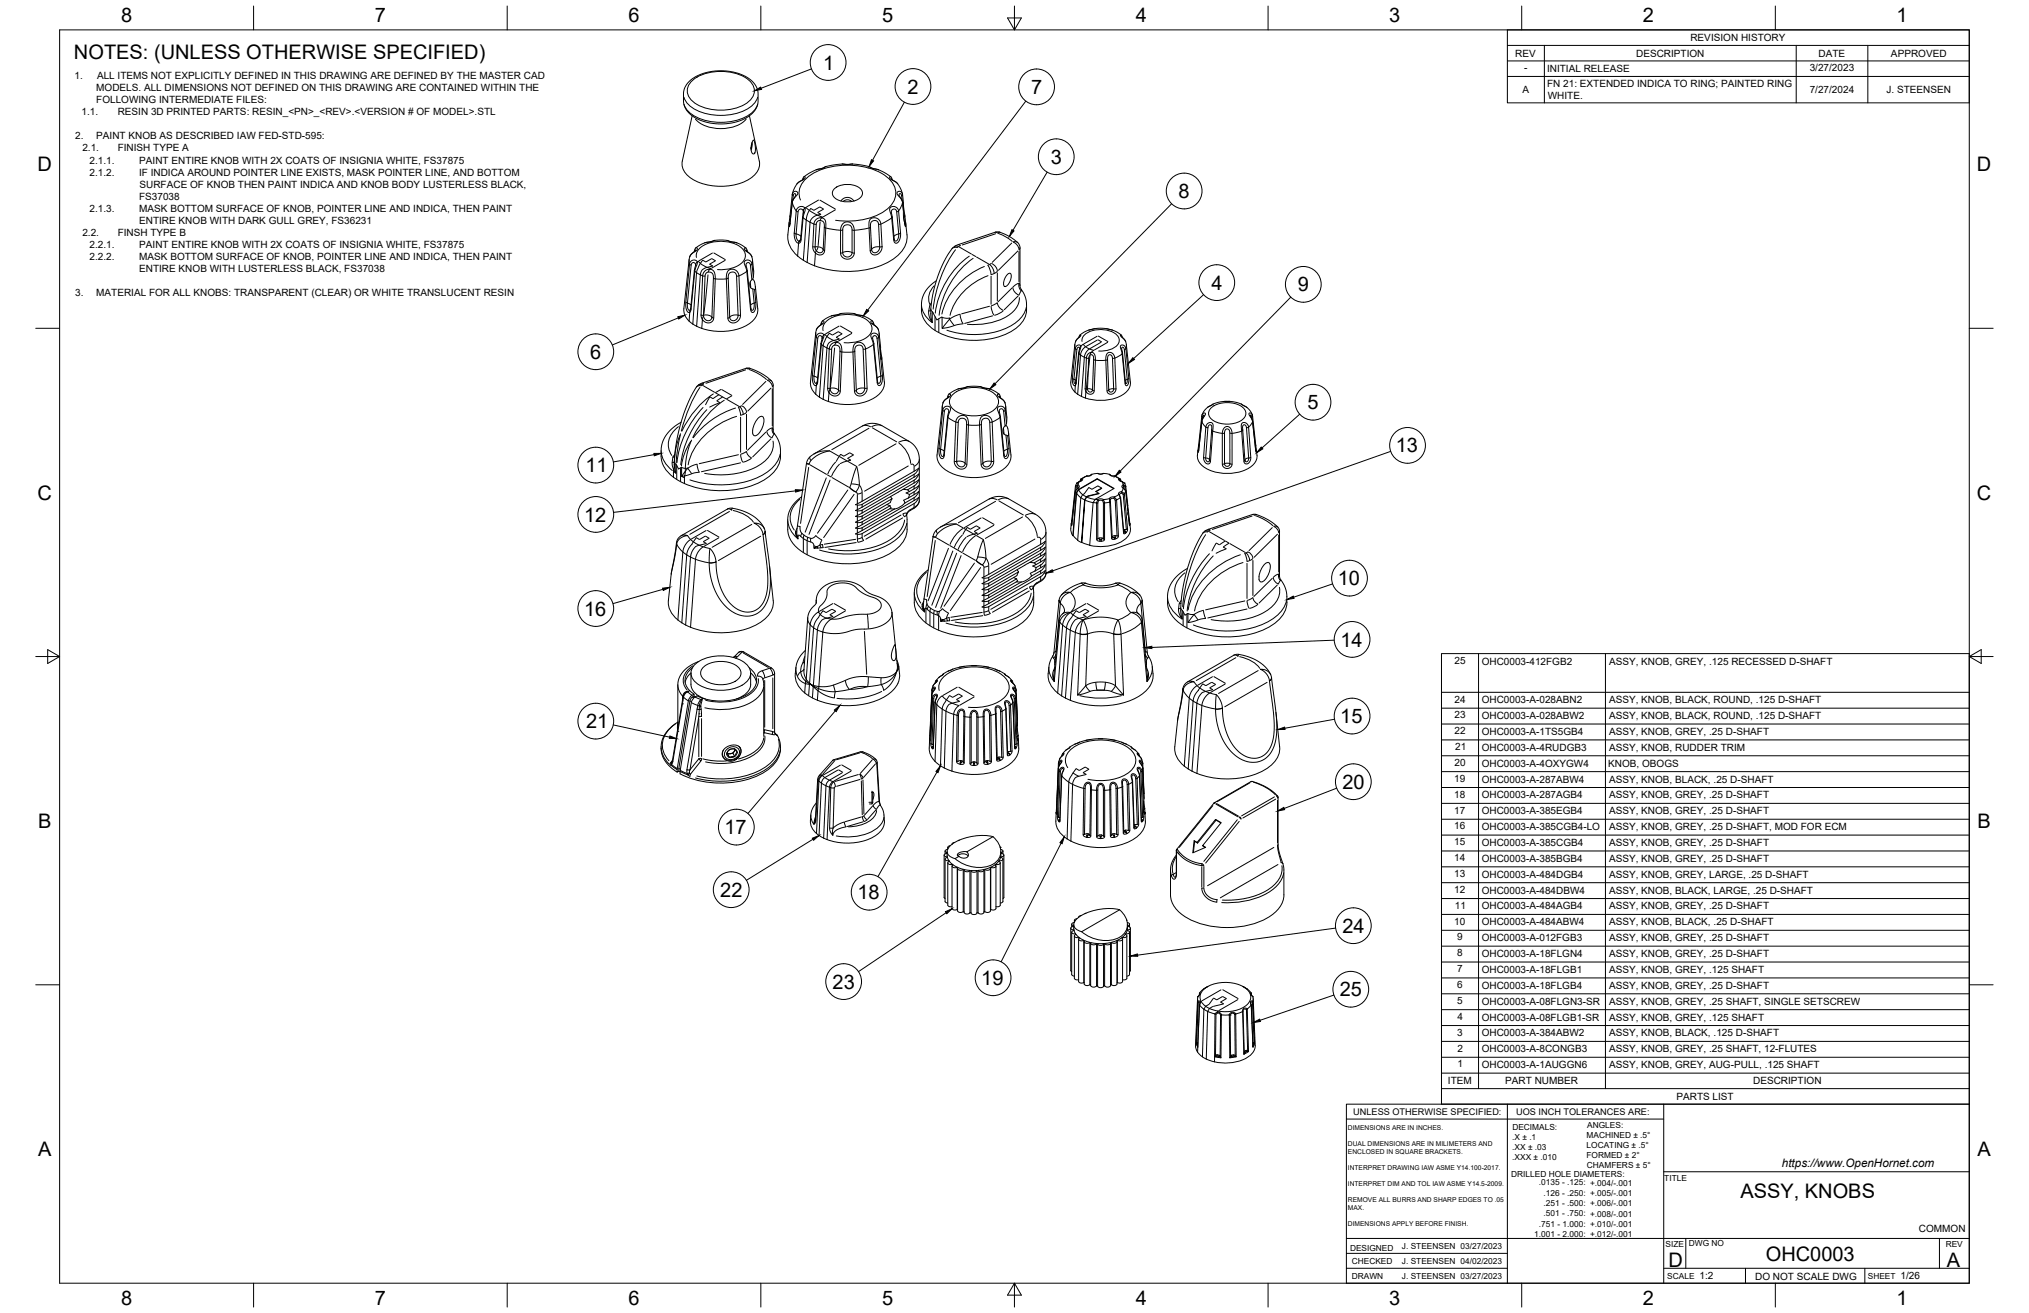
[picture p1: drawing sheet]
<svg xmlns="http://www.w3.org/2000/svg" width="864mm" height="559mm" viewBox="0 0 864 559" stroke-linecap="round" stroke-linejoin="round" font-family="sans-serif">
<defs><g id="words">
<g font-size="8.5">
<text x="51.6" y="9.4">8</text>
<text x="159.5" y="9.4">7</text>
<text x="267.5" y="9.4">6</text>
<text x="375.4" y="9.3">5</text>
<text x="483.4" y="9.4">4</text>
<text x="591.3" y="9.4">3</text>
<text x="699.3" y="9.4">2</text>
<text x="807.2" y="9.4">1</text>
<text x="31.5" y="25">NOTES: (UNLESS OTHERWISE SPECIFIED)</text>
<text x="350.4" y="29.7">1</text>
<text x="386.3" y="39.9">2</text>
<text x="438.8" y="40">7</text>
<text x="447.2" y="69.7">3</text>
<text x="16" y="72.9">D</text>
<text x="841.4" y="72.9">D</text>
<text x="501.6" y="84.3">8</text>
<text x="515.7" y="123.3">4</text>
<text x="552.3" y="124">9</text>
<text x="251.2" y="152.7">6</text>
<text x="556.5" y="174.2">5</text>
<text x="594.1" y="192.6">13</text>
<text x="249.2" y="201">11</text>
<text x="16" y="212.6">C</text>
<text x="841.4" y="212.6">C</text>
<text x="248.6" y="222">12</text>
<text x="569.4" y="249.1">10</text>
<text x="248.6" y="262">16</text>
<text x="570.5" y="275.2">14</text>
<text x="249.5" y="310">21</text>
<text x="570.4" y="307.8">15</text>
<text x="571.4" y="335.7">20</text>
<text x="16.2" y="352.3">B</text>
<text x="841.7" y="352.3">B</text>
<text x="308.4" y="355.1">17</text>
<text x="306.6" y="381.7">22</text>
<text x="364.9" y="382.8">18</text>
<text x="571.4" y="397">24</text>
<text x="417.7" y="419.2">19</text>
<text x="354.4" y="420.8">23</text>
<text x="570.2" y="424.1">25</text>
<text x="16.2" y="492">A</text>
<text x="841.7" y="492">A</text>
<text x="740.8" y="510">ASSY, KNOBS</text>
<text x="710.1" y="539.1">D</text>
<text x="751.6" y="536.7">OHC0003</text>
<text x="828.7" y="539.1">A</text>
<text x="51.6" y="555.5">8</text>
<text x="159.5" y="555.5">7</text>
<text x="267.5" y="555.5">6</text>
<text x="375.4" y="555.4">5</text>
<text x="483.4" y="555.5">4</text>
<text x="591.3" y="555.5">3</text>
<text x="699.3" y="555.5">2</text>
<text x="807.2" y="555.5">1</text>
</g>
<text font-size="5" x="758.4" y="496.8">https://www.OpenHornet.com</text>
<g font-size="4.3">
<text x="719.5" y="17.6">REVISION HISTORY</text>
<text x="644.9" y="24.2">REV</text>
<text x="696.4" y="24.2">DESCRIPTION</text>
<text x="774" y="24.2">DATE</text>
<text x="804.9" y="24.2">APPROVED</text>
<text x="31.7" y="33.7">1.</text>
<text x="41.3" y="33.7">ALL ITEMS NOT EXPLICITLY DEFINED IN THIS DRAWING ARE DEFINED BY THE MASTER CAD</text>
<text x="648.7" y="30.2">-</text>
<text x="658.5" y="30.6">INITIAL RELEASE</text>
<text x="770.3" y="30.3">3/27/2023</text>
<text x="41" y="38.9">MODELS. ALL DIMENSIONS NOT DEFINED ON THIS DRAWING ARE CONTAINED WITHIN THE</text>
<text x="648" y="39.7">A</text>
<text x="658.5" y="37.2">FN 21: EXTENDED INDICA TO RING; PAINTED RING</text>
<text x="770.3" y="39.7">7/27/2024</text>
<text x="803" y="39.7">J. STEENSEN</text>
<text x="41" y="44">FOLLOWING INTERMEDIATE FILES:</text>
<text x="658.8" y="42.2">WHITE.</text>
<text x="34.7" y="49.1">1.1.</text>
<text x="50.1" y="49.1">RESIN 3D PRINTED PARTS: RESIN_&lt;PN&gt;_&lt;REV&gt;.&lt;VERSION # OF MODEL&gt;.STL</text>
<text x="32" y="59.3">2.</text>
<text x="41" y="59.3">PAINT KNOB AS DESCRIBED IAW FED-STD-595:</text>
<text x="35.1" y="64.5">2.1.</text>
<text x="50.1" y="64.5">FINISH TYPE A</text>
<text x="38.1" y="69.6">2.1.1.</text>
<text x="59.3" y="69.6">PAINT ENTIRE KNOB WITH 2X COATS OF INSIGNIA WHITE, FS37875</text>
<text x="38.1" y="74.7">2.1.2.</text>
<text x="59.2" y="74.7">IF INDICA AROUND POINTER LINE EXISTS, MASK POINTER LINE, AND BOTTOM</text>
<text x="59.4" y="79.9">SURFACE OF KNOB THEN PAINT INDICA AND KNOB BODY LUSTERLESS BLACK,</text>
<text x="59.2" y="85">FS37038</text>
<text x="38.1" y="90.1">2.1.3.</text>
<text x="59.2" y="95.3">ENTIRE KNOB WITH DARK GULL GREY, FS36231</text>
<text x="59.3" y="90.1">MASK BOTTOM SURFACE OF KNOB, POINTER LINE AND INDICA, THEN PAINT</text>
<text x="35.1" y="100.4">2.2.</text>
<text x="50.1" y="100.4">FINSH TYPE B</text>
<text x="38.1" y="105.5">2.2.1.</text>
<text x="59.3" y="105.5">PAINT ENTIRE KNOB WITH 2X COATS OF INSIGNIA WHITE, FS37875</text>
<text x="38.1" y="110.7">2.2.2.</text>
<text x="59.3" y="110.7">MASK BOTTOM SURFACE OF KNOB, POINTER LINE AND INDICA, THEN PAINT</text>
<text x="59.2" y="115.8">ENTIRE KNOB WITH LUSTERLESS BLACK, FS37038</text>
<text x="32" y="126">3.</text>
<text x="41" y="126">MATERIAL FOR ALL KNOBS: TRANSPARENT (CLEAR) OR WHITE TRANSLUCENT RESIN</text>
<text x="619.1" y="282.5">25</text>
<text x="630.6" y="282.8">OHC0003-412FGB2</text>
<text x="684.8" y="282.8">ASSY, KNOB, GREY, .125 RECESSED D-SHAFT</text>
<text x="619.1" y="299">24</text>
<text x="630.6" y="299.3">OHC0003-A-028ABN2</text>
<text x="684.8" y="299.3">ASSY, KNOB, BLACK, ROUND, .125 D-SHAFT</text>
<text x="619.1" y="305.7">23</text>
<text x="630.6" y="306">OHC0003-A-028ABW2</text>
<text x="684.8" y="306">ASSY, KNOB, BLACK, ROUND, .125 D-SHAFT</text>
<text x="619.1" y="312.5">22</text>
<text x="630.6" y="312.8">OHC0003-A-1TS5GB4</text>
<text x="684.8" y="312.8">ASSY, KNOB, GREY, .25 D-SHAFT</text>
<text x="619.4" y="319.2">21</text>
<text x="630.6" y="319.5">OHC0003-A-4RUDGB3</text>
<text x="684.8" y="319.5">ASSY, KNOB, RUDDER TRIM</text>
<text x="619.1" y="326">20</text>
<text x="630.6" y="326.3">OHC0003-A-4OXYGW4</text>
<text x="684.5" y="326.3">KNOB, OBOGS</text>
<text x="618.9" y="332.7">19</text>
<text x="630.6" y="333">OHC0003-A-287ABW4</text>
<text x="684.8" y="333">ASSY, KNOB, BLACK, .25 D-SHAFT</text>
<text x="618.9" y="339.5">18</text>
<text x="630.6" y="339.8">OHC0003-A-287AGB4</text>
<text x="684.8" y="339.8">ASSY, KNOB, GREY, .25 D-SHAFT</text>
<text x="618.9" y="346.2">17</text>
<text x="630.6" y="346.5">OHC0003-A-385EGB4</text>
<text x="684.8" y="346.5">ASSY, KNOB, GREY, .25 D-SHAFT</text>
<text x="618.9" y="353">16</text>
<text x="630.6" y="353.3">OHC0003-A-385CGB4-LO</text>
<text x="684.8" y="353.3">ASSY, KNOB, GREY, .25 D-SHAFT, MOD FOR ECM</text>
<text x="618.9" y="359.7">15</text>
<text x="630.6" y="360">OHC0003-A-385CGB4</text>
<text x="684.8" y="360">ASSY, KNOB, GREY, .25 D-SHAFT</text>
<text x="618.9" y="366.5">14</text>
<text x="630.6" y="366.8">OHC0003-A-385BGB4</text>
<text x="684.8" y="366.8">ASSY, KNOB, GREY, .25 D-SHAFT</text>
<text x="618.9" y="373.3">13</text>
<text x="630.6" y="373.5">OHC0003-A-484DGB4</text>
<text x="684.8" y="373.5">ASSY, KNOB, GREY, LARGE, .25 D-SHAFT</text>
<text x="618.9" y="380">12</text>
<text x="630.6" y="380.3">OHC0003-A-484DBW4</text>
<text x="684.8" y="380.3">ASSY, KNOB, BLACK, LARGE, .25 D-SHAFT</text>
<text x="619.2" y="386.8">11</text>
<text x="630.6" y="387.1">OHC0003-A-484AGB4</text>
<text x="684.8" y="387.1">ASSY, KNOB, GREY, .25 D-SHAFT</text>
<text x="618.9" y="393.5">10</text>
<text x="630.6" y="393.8">OHC0003-A-484ABW4</text>
<text x="684.8" y="393.8">ASSY, KNOB, BLACK, .25 D-SHAFT</text>
<text x="620.2" y="400.3">9</text>
<text x="630.6" y="400.6">OHC0003-A-012FGB3</text>
<text x="684.8" y="400.6">ASSY, KNOB, GREY, .25 D-SHAFT</text>
<text x="620.2" y="407">8</text>
<text x="630.6" y="407.3">OHC0003-A-18FLGN4</text>
<text x="684.8" y="407.3">ASSY, KNOB, GREY, .25 D-SHAFT</text>
<text x="620.2" y="413.7">7</text>
<text x="630.6" y="414.1">OHC0003-A-18FLGB1</text>
<text x="684.8" y="414.1">ASSY, KNOB, GREY, .125 SHAFT</text>
<text x="620.3" y="420.5">6</text>
<text x="630.6" y="420.8">OHC0003-A-18FLGB4</text>
<text x="684.8" y="420.8">ASSY, KNOB, GREY, .25 D-SHAFT</text>
<text x="620.2" y="427.3">5</text>
<text x="630.6" y="427.6">OHC0003-A-08FLGN3-SR</text>
<text x="684.8" y="427.6">ASSY, KNOB, GREY, .25 SHAFT, SINGLE SETSCREW</text>
<text x="620.3" y="434">4</text>
<text x="630.6" y="434.3">OHC0003-A-08FLGB1-SR</text>
<text x="684.8" y="434.3">ASSY, KNOB, GREY, .125 SHAFT</text>
<text x="620.2" y="440.8">3</text>
<text x="630.6" y="441.1">OHC0003-A-384ABW2</text>
<text x="684.8" y="441.1">ASSY, KNOB, BLACK, .125 D-SHAFT</text>
<text x="620.3" y="447.5">2</text>
<text x="630.6" y="447.8">OHC0003-A-8CONGB3</text>
<text x="684.8" y="447.8">ASSY, KNOB, GREY, .25 SHAFT, 12-FLUTES</text>
<text x="620.4" y="454.3">1</text>
<text x="630.6" y="454.6">OHC0003-A-1AUGGN6</text>
<text x="684.8" y="454.6">ASSY, KNOB, GREY, AUG-PULL, .125 SHAFT</text>
<text x="616.3" y="461.5">ITEM</text>
<text x="640.7" y="461.5">PART NUMBER</text>
<text x="746.2" y="461.5">DESCRIPTION</text>
<text x="713.5" y="468.1">PARTS LIST</text>
<text x="816.8" y="524.4">COMMON</text>
<text x="723.4" y="544.5">1:2</text>
<text x="747" y="544.7">DO NOT SCALE DWG</text>
<text x="809" y="544.5">1/26</text>
</g>
<g font-size="3.9">
<text x="576" y="474.6">UNLESS OTHERWISE SPECIFIED:</text>
<text x="645.3" y="474.7">UOS INCH TOLERANCES ARE:</text>
</g>
<g font-size="3.5">
<text x="643.7" y="485">.X ± .1</text>
<text x="643.7" y="480.8">DECIMALS:</text>
<text x="675.3" y="484.3">MACHINED ± .5°</text>
<text x="675.6" y="480">ANGLES:</text>
<text x="643.7" y="489.3">.XX ± .03</text>
<text x="675.3" y="488.6">LOCATING ± .5°</text>
<text x="643.7" y="493.5">.XXX ± .010</text>
<text x="675.3" y="492.8">FORMED ± 2°</text>
<text x="675.4" y="497.1">CHAMFERS ± 5°</text>
<text x="643.2" y="501.1">DRILLED HOLE DIAMETERS:</text>
<text x="708.4" y="502.7">TITLE</text>
<text x="655" y="504.4">.0135 - .125: +.004/-.001</text>
<text x="657" y="508.8">.126 - .250: +.005/-.001</text>
<text x="657" y="513.2">.251 - .500: +.006/-.001</text>
<text x="657" y="517.7">.501 - .750: +.008/-.001</text>
<text x="653.1" y="526.5">1.001 - 2.000: +.012/-.001</text>
<text x="655" y="522.1">.751 - 1.000: +.010/-.001</text>
<text x="574.6" y="532.3">DESIGNED</text>
<text x="596.7" y="531.6">J. STEENSEN 03/27/2023</text>
<text x="708.9" y="530.9">SIZE</text>
<text x="718.9" y="530.5">DWG NO</text>
<text x="828.2" y="530.9">REV</text>
<text x="575.4" y="537.9">CHECKED</text>
<text x="596.7" y="537.9">J. STEENSEN 04/02/2023</text>
<text x="575.4" y="544.3">DRAWN</text>
<text x="596.7" y="544.3">J. STEENSEN 03/27/2023</text>
<text x="709.6" y="544.2">SCALE</text>
<text x="795" y="544.2">SHEET</text>
</g>
<g font-size="2.8">
<text x="573.7" y="480.9">DIMENSIONS ARE IN INCHES.</text>
<text x="573.7" y="487.7">DUAL DIMENSIONS ARE IN MILIMETERS AND</text>
<text x="573.7" y="491.1">ENCLOSED IN SQUARE BRACKETS.</text>
<text x="573.7" y="497.9">INTERPRET DRAWING IAW ASME Y14.100-2017.</text>
<text x="573.7" y="504.7">INTERPRET DIM AND TOL IAW ASME Y14.5-2009.</text>
<text x="573.7" y="511.6">REMOVE ALL BURRS AND SHARP EDGES TO .05</text>
<text x="573.7" y="514.9">MAX.</text>
<text x="573.7" y="521.8">DIMENSIONS APPLY BEFORE FINISH.</text>
</g>
</g></defs>
<!-- layer: Visible -->
<g fill="none" stroke="#000" stroke-width=".43">
<path d="M293.4 34.6a22.3 22.3 0 0 1 26.7 0l.8 .8a7.1 7.1 0 0 1 1.8 4.6v2.9a10.5 10.5 0 0 1-8.7 8.8 22.5 22.5 0 0 1-20.6-3.4l-.7-.8a7.1 7.1 0 0 1-1.8-4.6v-2.9a7.4 7.4 0 0 1 2.5-5.4zM294.6 49.3l-4.2 19.3M319 49.3l4.2 19.3M320.6 59.7a5.8 5.8 0 0 1 .9 4.8 .86 .86 0 0 1-.9 1 .86 .86 0 0 1-.8-1.1v-2.7zM290.4 68.6a7.8 7.8 0 0 0 5.1 8.1 25.2 25.2 0 0 0 24.7-1.4 6.8 6.8 0 0 0 3-6.7M319.7 63h.1M319.7 62.8v.2M319.7 63v.1M319.8 63l-.1 .3M319.8 61.5l.1 .1M319.8 61.6h.1M319.9 61.2v.4"/>
<path d="M319.9 61.6l-.1 .2M319.9 61.6l-.1 1.4M320.1 60.6l-.4 3.3M341.6 76.5a3.2 3.2 0 0 1 2.4-2.5l3.4-1.7 2.2-.6a29.3 29.3 0 0 1 12.6-1.9 37.2 37.2 0 0 1 15.8 4.6l1.3 1 .4 1.1M342 76.1l-.1 .2a8.2 8.2 0 0 0-4.7 6.5l-1.9 17.2M379.3 76.1l.2 .2a8.2 8.2 0 0 1 4.7 6.5l.3 3.6M335.3 100a12.5 12.5 0 0 0 6.9 11 39 39 0 0 0 37.5-.4 11.7 11.7 0 0 0 6.4-10.6M338.7 83.1l-1.4 2.6-1.2 10.3M342 90.3l-1.4 12M355.4 80.1a9.2 9.2 0 0 1 11.1 .6 2.95 2.95 0 0 1-2.1 4.5 8.5 8.5 0 0 1-9.9-2.1 2.47 2.47 0 0 1 .9-3zM357.9 85.6a3.3 3.3 0 0 1 5.6 0M358.9 85.7a2.63 2.63 0 0 1 3.6 0"/>
<path d="M379.4 90.3l1.3 12M382.6 83.1l1.5 2.6 .5 7.2 .7 3.1M384.2 86.4h.3l.6 5.1-.5 1M385.1 91.3l.9 8.7M295.5 107.1a3.1 3.1 0 0 1 2.4-2.8l2.5-1.1 1.7-.3a17.8 17.8 0 0 1 15.6 3l.4 1.2M296.1 106.5l-.1 .1a7.1 7.1 0 0 0-2.7 3.9l-2.2 20.9a8.7 8.7 0 0 0 5.4 7.4 24.2 24.2 0 0 0 23.1-1.5l2.1-2.3 .8-2.7-1-10.4M296.1 112.9l-.5 2.2-1.8 16.8M317.5 106.5v.1a7.1 7.1 0 0 1 2.8 3.9l.5 4.8a5.4 5.4 0 0 1-1.6 4.9 2 2 0 0 0 .3 2.1 2 2 0 0 0 2 .7 5.9 5.9 0 0 0-1.2-4.2M317.5 112.9l.6 2.2 1.7 16.8M319.3 120l.1 2.4M398.5 119.5a12.2 12.2 0 0 0-6.3 10 11.2 11.2 0 0 0 6.4 11.5 34.3 34.3 0 0 0 33.7-1.2 11.9 11.9 0 0 0 2.4-16.5l-.6-1.9v-16.4a10.6 10.6 0 0 0-6.4-5.3l-2.5-1h-1.2l-16.6 5.6a14.4 14.4 0 0 0-5.9 7.7 50.1 50.1 0 0 0-5.2 20.1l.8 .8M428.8 116.8l1.2-.5a4.2 4.2 0 0 1-1.2 5.1l-1.2 .5a4.2 4.2 0 0 1 1.2-5.1z"/>
<path d="M319.5 121.9v.5M349.4 138.2a3.2 3.2 0 0 1 2.4-2.8l2.1-1 2.1-.4a16.8 16.8 0 0 1 10.5 .2l3 1.2a3.2 3.2 0 0 1 2.4 2.8M349.9 137.6a7 7 0 0 0-2.7 4l-2.2 20.9a8.7 8.7 0 0 0 5.4 7.5 24.2 24.2 0 0 0 23-1.6l1.6-1.5 1-1.7 .4-2.7M371.4 137.6a7 7 0 0 1 2.8 4l.6 6-.1 4.2 .4 1.3 .2-1.2-.5-3.1M396.2 131.6v2M397.1 132.9l1.6 3.2 .9-.4a1.8 1.8 0 0 1 2.5-.3h2M319.2 156.8a19.5 19.5 0 0 1 9.7 6.3l.2 .8M319.2 156.7h-1.7l-19.6 6.7a8.2 8.2 0 0 0-3.4 4.5 71.2 71.2 0 0 0-7.5 29.8M349.9 144l-.5 2.2-1.7 16.8M371.4 144l.5 1.9 1.8 17.1M375.3 151.9l1.1 10.6M459.1 143.6a8 8 0 0 1 5.9-3.5 13.7 13.7 0 0 1 12.6 3l.2 .5"/>
<path d="M459.5 148.5l-1.7 14.7M459.5 143.2l-1.5 1.7-.5 1.5-1.7 16.2a7.5 7.5 0 0 0 5.2 6.4 19.4 19.4 0 0 0 18-1.9l1.7-2.1 .4-2.4M477.4 143.2l1.3 1.5 .6 1.3 1.8 16.6M477.4 148.5l1.7 14.7M329.1 163.9v19.1l.3 1.2a11.6 11.6 0 0 1 2.8 7.5 12.7 12.7 0 0 1-7.9 13.1 38 38 0 0 1-37.3-1.5 12.4 12.4 0 0 1-5.3-14.3 15.6 15.6 0 0 1 8.2-9.3M403.3 169.3a3.2 3.2 0 0 1 2.4-2.8l2.1-1 2.1-.4a17.7 17.7 0 0 1 15.6 3l.3 1.2M403.8 175.1l-.5 2.2-1.7 16.8M403.8 168.7l-.8 .8a4 4 0 0 0-1.9 3.3l-2.3 20.8a8.4 8.4 0 0 0 6.3 7.8 24.1 24.1 0 0 0 22.2-1.9l2.1-2.3 .9-2.7-1-10.4M425.3 168.7l.8 .8a4 4 0 0 1 1.9 3.3l.5 4.7a4.7 4.7 0 0 1-1.4 4.6 2.04 2.04 0 0 0 0 2.3 2.04 2.04 0 0 0 2.1 .9 6 6 0 0 0-1.1-4.3M425.3 175.1l.5 2.2 1.7 16.8M512.5 176.9l-1 2.4-1.4 12.8M513.6 173.7l1.6-1a14 14 0 0 1 16.9 2.1l1 2 1.6 14.3a6.8 6.8 0 0 1-4.6 8.9 19.3 19.3 0 0 1-18.3-1.7 6.3 6.3 0 0 1-1.9-7.2l1.7-14.3 .7-1.6z"/>
<path d="M532.2 176.9l.9 2.1 1.5 13.1M287 196.6l.8 1.1M287.8 197.6l1 2M292.7 199.2l-1.4 .1-1.3-.4-1.2 .7M320.3 183.1v1.2M320.4 183.1a7.6 7.6 0 0 1 3.6-5.9 1.62 1.62 0 0 1 1.1 2.4 7.5 7.5 0 0 1-3.6 5.9 1.07 1.07 0 0 1-1.1-1.2M343.3 197.2l.9-2.1 1.9-1.7 20.8-12a8.6 8.6 0 0 1 8.7-.1l11.5 6.6a8.6 8.6 0 0 1 4.2 7.5v17.5a4.2 4.2 0 0 1-2.4 3.5l-1.8 1.1-1.1 1.4 .1 6.4M343.3 197.2l-4.2 30M427.1 182.2l.1 2.4 .1-.5M514.8 195.9h.1M515.7 182.7l-.9 13.2M528.9 182.7l1 13.2"/>
<path d="M529.9 195.9h.1M341.2 211.4a12.2 12.2 0 0 0-5.9 9.7 16.3 16.3 0 0 0 .5 7.1 18 18 0 0 0 10.5 9.2 39.7 39.7 0 0 0 34-2.8 12 12 0 0 0 5.8-9.3M364.9 214.9l2-.3 22.2-12.8 1.2-1 .7-1.6-26.9 15.6 .8 .1M377.5 214.7l1.3 .5M378.7 216.5l2.1 .1M378.8 215.2l-11.8 6.9-2.1 .3M378.8 215.2l.5 1M379.1 211.3l.6 1M379.3 216.2l-14.4 8.2M379.6 212.3l-12.6 7.3-2.1 .3M379.7 212.3l-.8 1.6-14.8 8.4 .8 .1M380.8 216.6l-13.9 8"/>
<path d="M382.3 209.5l-18.2 10.3 .8 .1M384.3 208.3l2 .2M385.1 214.1l-2.5 1.9-1.8 .6M385.7 209.8l1.4 .7M386.2 208.5l3.7-2.3 1.1-2-8.7 5.3M386.3 208.5l.7 .7-1.3 .6M386.6 211.9l-2 1 .5 1.2M387 209.3l4-2.6-1.1 2-2.8 1.8M387.1 210.5l-.5 1.4M389.1 210.5l1.9-1.3-.7 1.5-1.2 1.1M389.1 204.3l1.2-1 .7-1.6-26.9 15.6 .8 .1M389.1 204.4l-22.1 12.7-2.1 .3"/>
<path d="M389.1 211.8l-4 2.3M389.1 210.5l-2.5 1.4M457.7 206.9l-1.9 17.9 .1 1.6 .7 1.6M457.7 208.8l-1.6 14.8M457.8 206.9l.2 .4M457.8 206.9h.1M457.8 208.9h.1M457.8 208.9l.3 .8M457.8 208.7v.2M458.1 209.7l.9-1.3 8-4.7 7.2 4.2-8 4.6M458.2 209.8l1.5 1.8 1.9 1.1M458.3 205.6h.1"/>
<path d="M458.3 205.6l-.5 1.3M458.6 207.8l.4 .6M458.6 207.8l-.8 .9M458.9 207.4l-.2 .3M459.1 208.4l1.7 2.1M459.5 204.8h.1M459.5 204.8l-.9 2.1M459.9 204.1v.6M460 203.9v.5M460 203.9h.1M460.4 204.3l-2.1 1.3M460.7 203.6l-.3 .6"/>
<path d="M460.8 210.5l-.8 1.3-1.3 18.2 1.6 .9M460.8 210.5l1.6 1M461.8 212.8l3.5 1.1M462.3 202.7l-2.3 1.2M462.4 211.5l-.8 1.2M462.4 211.5l.7-.4-1.3 1.7-1.5 18.1 1.3-18.2M462.5 202.6l-1.8 1M462.6 211.5l3.5 1.1M462.6 202.5l-.1 .1M462.6 202.5h.1M465.3 213.8l-1.5 18.3M465.3 213.8l1.4 .2"/>
<path d="M466.2 212.5l-.9 1.3M466.2 212.5l1.1 .1 .3 .5M466.5 209.3l2.4-1.6-1.6-.9-2.5 1.4-1.4-.7-1.9 2.6-.7 .4M466.7 214.1h.1M466.7 214.1h.6M467 203.7l-7.9 4.7-.9 1.4-1.6 18.2 1.5-18.3M467 203.9l7 4.1M467.1 201.5l1.3 .2 1.3-.2M467.2 201.5l-4.5 1M467.7 210l-4.6 1.1M468.9 207.7l-2.5 1.5 1.3 .9-4.6 1.1M469.6 214.1h.5"/>
<path d="M469.7 212.6l-.4 .5M469.7 201.5l2.7 .4 3.8 1.7M470.1 214.1h.1M472.3 213.7h.1M472.3 213.7l-2.1 .3M472.6 213.3l.8 15.7M472.6 212.6l-.5-.4-2.4 .4M472.6 213.6l-.3 .1M474.6 202.7l2.3 1.2M476.1 203.6l.4 .6M476.5 204.3l.9 .5M476.5 210.5v.1"/>
<path d="M476.5 210.6l-.3-.2-1.8 1.1-.3 .6M476.5 210.6l.5 1.1 1.3 15.2M476.8 203.9l.1 .5M477 211.7l-2.3 1.2M477 204.1v.6M477.4 204.8l.9 2.1M477.4 204.8l1.2 .8M478 207.4l.2 .3M478.6 205.6h.1M478.6 205.6l.5 1.3M479.1 208.7l-1-.9-.7 2M479.1 208.7v.2"/>
<path d="M479.1 208.9l-.5 1.2-.5 .4M479.1 208.8l1.7 14.8M479.1 206.9l-.2 .4M479.1 206.9h.1M479.1 208.9h.1M479.1 206.9l.9 8.3M479.8 215.2l.3 1.3a1.45 1.45 0 0 1-.1 1.8M480.3 217.7l.8 7.2M287.9 231h.1M325.6 226.2l3.5 29.4a10.8 10.8 0 0 1-7 10.2 33.3 33.3 0 0 1-32.9-1.5 10 10 0 0 1-4.7-8.7l1.3-11.9 2.1-12.7M325.6 226.2a12.7 12.7 0 0 0-8.7-8.5l-1-.4a9.9 9.9 0 0 0-5.6-1l-20.4 11.7a4 4 0 0 0-2 3M325.7 226.1v.1"/>
<path d="M364.9 224.4l-.8 .3 .8 .2M364.9 227.4l2-.3 22.2-12.8 1.2-1.1 .7-1.5-26.9 15.5 .8 .2M367 224.6l-2.1 .3M437.5 239.8l-19.5 11.1 1.7 .2 1.1-.4 12.7-7.3M438.2 239.4l2 .1 2.7-1.5 1.3-1.1 .7-1.6-7.4 4.5M440.2 239.5l.7 .8M442.9 239.2l-2 1.1M443 239.1l1.9-1.3-1.1 2-2.8 1.8M443 233l1.2-1.1 .7-1.5-26.9 15.5 1.7 .2 1.1-.4 22.1-12.7M456.8 227.9l1.9 1.9M460.5 230.8l3.3 1.2M481.1 224.8a6.9 6.9 0 0 1-5.2 6.4 20.7 20.7 0 0 1-12.1 .9"/>
<path d="M347.4 256.7a8.8 8.8 0 0 1 8.2-9.2 13.9 13.9 0 0 1 13.6 4.5l1.1 .6a15.8 15.8 0 0 1 8.3 5l1 2.6 2.4 23.1M347.5 256.4l-.4 .8a11.5 11.5 0 0 0-3.3 5.8l-1.6 22.1M395.1 242.5a12.2 12.2 0 0 0-6 9.7 16.8 16.8 0 0 0 .5 7 18.7 18.7 0 0 0 11.4 9.6 39.9 39.9 0 0 0 32.4-2.6 12.2 12.2 0 0 0 6.6-9.8l-.2-6.4 1-1.3 1.9-1.2a4.1 4.1 0 0 0 2.5-3.5v-17.5a8.6 8.6 0 0 0-4.3-7.5l-11.4-6.6a8.6 8.6 0 0 0-8.7 .1l-20.4 11.8-1.8 1.3-1 1.2-.5 1.6-4.1 29.9M418 258.3l26.9-15.5-.7 1.5-1.2 1.1-22.2 12.8-1.1 .3zM418.8 248.5l2-.3 22.2-12.8 1.2-1 .7-1.6-26.9 15.6 .8 .1M431.4 245.8a1.78 1.78 0 0 1 1.8 1.5l-15.2 8.5 1.7 .2 1.1-.3 13.9-8M432.6 247.6l2.1 .1M432.7 246.4l-11.9 6.8-1.1 .3-1.7-.1 .8-.4M432.8 245l-14 8M433 242.4l.5 1M433.6 243.4l-.8 1.6M439 245.2l-2.5 1.9-1.8 .6"/>
<path d="M440.5 243.1l4.4-2.8-1.5 2.3-4.4 2.6M440.5 243l-2 1 .5 1.2M440.9 240.3l-1.3 .6 1.4 .7M441 241.6l-.5 1.4M450.8 255.4a10.6 10.6 0 0 1 7-6.4l2.9-.9a33.7 33.7 0 0 0 10.3 1.1l1.6-.3a6.6 6.6 0 0 1 7.1 .4 10.3 10.3 0 0 1 6.4 6.1M450.8 255.4l-2.3 22.6-1.8 4.5-.6 4.2M486.1 255.4l2.3 22.9 1.7 3.6 .6 4.8M502.6 258.8l1.8 3 1.1-.7 2.7 .4M502.6 258.8v1.1M505.4 241.9a13.9 13.9 0 0 0-6.4 20.3 25.1 25.1 0 0 0 16.7 8.4 37.3 37.3 0 0 0 27.4-5.7 11.1 11.1 0 0 0 4.7-8.5M538 240.4l.5-.5a1.26 1.26 0 0 1 1.6-.4 1.26 1.26 0 0 1 .6 1.6 7.9 7.9 0 0 1-3.7 6.6 1.07 1.07 0 0 1-1.1-1.2 9.1 9.1 0 0 1 2.1-6.1zM547.7 256.4v-3a13.3 13.3 0 0 0-3-7.4l-.1-19.9a7.9 7.9 0 0 0-4.8-4.9l-2.5-1.2a5.9 5.9 0 0 0-4.2-1l-19.2 6.5a6.4 6.4 0 0 0-3.4 3.8 72.3 72.3 0 0 0-7.9 29.5"/>
<path d="M314.3 277.7l-2.2 2.1M314.3 277.7a1.91 1.91 0 0 1 2.3-.2l11.8 6.8a2.81 2.81 0 0 1 1.3 2.3v25M342.8 276.8a11.6 11.6 0 0 0-4 7.2l-.3 2.7M380.9 274.3l.4 2.2a5.1 5.1 0 0 1-.8 4.7 2.4 2.4 0 0 1-.9-3.5zM450.8 263.9l-2.2 23.4M453.1 260.2l-1.8 2.2-.5 1.5M483.8 260.2l1.6 1.8 .7 1.9M486.1 263.9l2.2 23.4M290.8 296.2l-4.9 28.3M292.5 294.2h.1M292.5 294.4h.1M294.1 286.5v4.7a7.7 7.7 0 0 0 6.2 6.3"/>
<path d="M294.1 286.4l-1.5 1.6-1 2.4M294.7 284.2a6.3 6.3 0 0 0 .7 11.2M295.4 296.2l.5 .4M295.9 282.7a18.4 18.4 0 0 1 21.8 0 5 5 0 0 1-.9 8.3 18.8 18.8 0 0 1-20.9-.8 4.8 4.8 0 0 1 0-7.5zM297.5 281.5a12.1 12.1 0 0 0-9 9.1v19.3M297.8 298.3h.1M299.1 284.2a12.2 12.2 0 0 1 15.4 0 3.6 3.6 0 0 1-1.6 5.8 12.6 12.6 0 0 1-13.8-1.3 3.2 3.2 0 0 1 0-4.5zM318.9 284.2a6.2 6.2 0 0 1 3.1 5.8 6.2 6.2 0 0 1-3.7 5.3 23.8 23.8 0 0 1-21.6 .8 4.5 4.5 0 0 0-2.7 4.5l-4.5 27.7M319.5 286.5v4.7a7.7 7.7 0 0 1-6.2 6.3M319.5 286.4l1.5 1.6 1 2.4M324.7 288.9l.4 2.5v22M338.5 286.7a11.2 11.2 0 0 0 6.3 9.8 34.2 34.2 0 0 0 32.8-.7 9.8 9.8 0 0 0 5.3-9.1"/>
<path d="M381.7 280.9l.8 2.4 .4 3.4M397.9 293.2l-1.3 2.6-.8 19.6M398.7 296.4l-.7 2.5-.8 19.6M398.8 290h-.1a5.5 5.5 0 0 0-2.1 3.9l-1.1 24.4a10.5 10.5 0 0 0 6.4 8.5 29.5 29.5 0 0 0 27.5-1.3 8.6 8.6 0 0 0 4.2-7.2l-.3-5.4M401.1 287.3l1.9-1.4 3.2-1.4 4.1-.9 3.3-.3 4.4 .2 4.2 .8 3.9 1.6 1.9 1.4M401.3 287.1l-1.4 1a4.1 4.1 0 0 0-1.9 2.7M427.8 287.1l1.4 1a4.1 4.1 0 0 1 1.9 2.7M427.8 299.5l.4 2.1 .7 19.7M430.4 290a5.6 5.6 0 0 1 2.1 3.6M430.4 296.4l.7 2.5 .8 19.6M431.2 293.2l1.3 2.4 .5 13.5a9.4 9.4 0 0 0 .3 5.8l-.2-.2M432.5 293.6l.5 13.1"/>
<path d="M446.1 286.7a11.2 11.2 0 0 0 6.4 9.8 34.5 34.5 0 0 0 32.9-.6 10.1 10.1 0 0 0 5.4-9.2M503.5 293.2l-2.2 12.7-1.3 11.9a11.2 11.2 0 0 0 6.4 9.8 34.2 34.2 0 0 0 33.6-1.1 9.9 9.9 0 0 0 4.7-8.7M541.2 288.4a12.7 12.7 0 0 0-8.8-8.5l-1-.4a9.4 9.4 0 0 0-5.6-.9l-20.3 11.6a4 4 0 0 0-2 3M541.2 288.4l3.4 29.4M541.2 288.4h.1M288.4 310.5l.1-3.2a12.4 12.4 0 0 0-6.9 13.3 13.4 13.4 0 0 0 6.6 8M288.5 311.3h.1M297.5 303.8h.1M308.5 318.6a4.6 4.6 0 0 1 6.6-.2 4.2 4.2 0 0 1-2.3 5.1 4.2 4.2 0 0 1-5.2-1.7l-.1-1.7zM309 319.2a3.3 3.3 0 0 1 5.7 .2 3.4 3.4 0 0 1-2.3 3.6 3.4 3.4 0 0 1-4-1.4v-1.2zM310.4 319.1l-1.1 1.8M310.4 319.1l-.9 1-.2 .8"/>
<path d="M312.7 318.7l.6 .5 .5 1M312.7 318.7l-.9-.1-1.4 .5M312.7 318.7l1.1 1.5M312.7 318.7l-2.3 .4M312.8 318.9a2.22 2.22 0 0 1-3.3 1.5M312.9 319.1l-.9 1.5 .7 1.4M314.4 317.6a3.6 3.6 0 0 1 .6 3.7 3.6 3.6 0 0 1-3.1 2.2 3 3 0 0 1-3.6-.7 3 3 0 0 1-.4-3.6M314.9 318l.2 .5M329.6 311.6l.6 .9M329.7 311.6v.1a9.9 9.9 0 0 1-1.1 14.5 33.2 33.2 0 0 1-23.6 7 36.6 36.6 0 0 1-15.5-3.9v-1M423.9 302.1l.6 21.3M432.9 309.9l.2 1.5a1.37 1.37 0 0 1-.1 1.9l-.2 .1"/>
<path d="M433.3 314.8l.1 .6M455 318.4l1.9-1.4 3.2-1.3 4.1-1 3.5-.3 3.3 .1 4.3 .7 4.1 1.5 2.5 1.7M455.2 318.2l-1.4 1a4.3 4.3 0 0 0-1.9 2.7M481.7 318.2l1.4 1a4 4 0 0 1 1.9 2.7M288.2 327.2l4.5-27.3a4.4 4.4 0 0 1 2.7-4.5v.9l-1.3 .9-.5 1.1-4.7 28.7 .7 .4M288.9 327v1.2l-.7 .4 .1-1.5M288.9 328.2l.6 .3M307.4 321.4l.3 .6M309.3 320.9l.4 1 .7 .4M309.3 320.9l1.1 1.4M309.5 320.5l.3 .5 2.2-.4M309.8 321l.6 1.3"/>
<path d="M312.7 322l-1.4 .4-.9-.1M312.7 322l-2.3 .3M313.8 320.2l-1.1 1.8M313.8 320.2l-.2 .8-.9 1M354.3 323.7l11.8-3.7a9.4 9.4 0 0 1 7.2 4.2l1 16.5 .5 2.1M354.3 323.7l-5.6 6.4-.7 1.3-1.1 17.8M371.1 336.7v5.4M371.4 337l.1 4.7-.4 .4h-1M371.5 337.1a2.58 2.58 0 0 1 0 3.2M451.8 324.3l-1.3 2.4-.9 19.8M452.6 321.1a5.3 5.3 0 0 0-2.1 3.9l-.9 20.7a12.7 12.7 0 0 0 .2 6.2 16.2 16.2 0 0 0 12.9 8.3 28 28 0 0 0 21.5-4.3l1.6-1.7 1.1-1.8 .6-2.9M452.6 327.5l-.7 2.5-.8 19.7"/>
<path d="M477.8 333.2l.5 21.3M481.7 330.6l.4 1.8 .6 20M484.3 321.1a5.5 5.5 0 0 1 2.1 3.9l.5 12.8M484.3 327.5l.7 2.5 .8 19.7M485.1 324.3l1.3 2.4 .5 13.5a9.6 9.6 0 0 0 .3 5.8l-.3-.2M543.8 338.8a20.6 20.6 0 0 0-11.4-6.1l-15.5 8.9M543.8 338.8l.2 21.1 .3 2.3 2.1 7.4 .1 11.2a12.9 12.9 0 0 1-8.6 10.7 37.4 37.4 0 0 1-34-1.7 11.3 11.3 0 0 1-5.7-9v-10.5a9.8 9.8 0 0 1 2.5-6.4M347.4 341.8a8.2 8.2 0 0 0-2.3 5.1l-.2 2.5a8.9 8.9 0 0 0 5.7 7.3 24.4 24.4 0 0 0 22.6-1.4l1.6-1.5 1.1-1.7 .5-2.7M374.8 342.8l1.2 2.4 .4 4.2M404.5 359.9l-1 .4 .1 .7M406.4 358.5l-.9 .3-.3 .5M408.4 357.5l-.6 .3"/>
<path d="M422.6 356.1a7.1 7.1 0 0 1 1.8 10.3 13.3 13.3 0 0 1-15.7 .6l-2.2-1.6M486.8 341.1l.2 1.4a1.25 1.25 0 0 1-.3 2M487.2 344l.3 5.5M487.2 345.9l.1 .6M508.3 357.8l1.2 .7 7.9-9.8 2.3 1.4-7.8 9.8 1.3 .7-5.5 2.4zM508.3 357.8l.2 .3-.6 4.8M508.5 358.1l1.2 .7-.2-.3M511.9 359.9l1.1 .8M516.9 341.6l-16.1 20-.1 9.9-.4 1.8M517.4 348.7l.2 .3-7.9 9.8M517.6 349l2.1 1.2M401.8 363.9v18l.4 .5"/>
<path d="M402.3 365.6v18l.3 .5 .8 .2M402.3 362.2v1.2M402.4 365.2l.9-.3 .6 1.4a.98 .98 0 0 1-1.1 0 .98 .98 0 0 1-.4-1.1zM403.1 362.4l.1 2.3M403.1 363.2a.76 .76 0 0 0-1.1 .3 .76 .76 0 0 0 .5 1.1l.7 .1M403.2 364.7v.2M403.3 361.5l-1 .7 .2 .4 .6 .3M403.4 367.2v18l.6 .6 1.2 .1M403.4 360.6v.8M403.9 366.3v.3M404.1 366.6l1.2 1.2M404.1 366.6a.71 .71 0 0 0-.7 .8 .71 .71 0 0 0 1 .5l1-.1v.5"/>
<path d="M405.2 368.6v18a1.55 1.55 0 0 0 2.2 .5v-18l-1.8-1.1a.78 .78 0 0 0-.1 1.1 .78 .78 0 0 0 1 .2l.9-.2M407.6 369.7v17.9a1.58 1.58 0 0 0 2.4 .3M407.6 364.2a3.2 3.2 0 0 1 4.5 .1M407.8 369.2l2.2 .8a1.44 1.44 0 0 1-2.4-.5zM408.2 364.5l-1.7 .9M410 370v18M410.3 370.3v18a1.55 1.55 0 0 0 2.6 .1M410.4 370.1l2.5 .3a1.4 1.4 0 0 1-1.4 .6 1.4 1.4 0 0 1-1.1-.9zM411.5 362.5l11.1-6.4a23 23 0 0 0-18.1 3.8 2.78 2.78 0 0 0-1.4 2.9 2.78 2.78 0 0 0 2.3 2.2l1.1 .4M411.5 362.5a4.2 4.2 0 0 0-4 1.2l.6 .8M411.5 362.5a1.59 1.59 0 0 1 .4 2.2 1.59 1.59 0 0 1-2.1 .5l-1.7-.7M412.8 370.5v17.9"/>
<path d="M413.3 370.5v18M413.3 370.5a1.45 1.45 0 0 0 2.5 0M413.3 370.5h2.5M415.8 370.5v18M416.3 370.4l2.4-.3a1.37 1.37 0 0 1-1.1 1 1.37 1.37 0 0 1-1.3-.7zM416.3 370.5v17.9M418.8 370.3v18a1.55 1.55 0 0 1-2.5 .1M419.1 370v18M419.2 370l2.2-.8a1.04 1.04 0 0 1-.5 1.2 1.04 1.04 0 0 1-1.3-.1zM421.6 369.7v17.9a1.58 1.58 0 0 1-2.4 .3M423.9 368.6v18a1.55 1.55 0 0 1-2.2 .5v-18l1.8-1.1a.78 .78 0 0 1 .2 1.1 .78 .78 0 0 1-1.1 .2l-.9-.2M425 366.6l-1.2 1.2"/>
<path d="M425 366.6a.71 .71 0 0 1 .7 .8 .71 .71 0 0 1-.9 .5l-1-.1v.5M425.2 366.3v.3M425.7 360.4v.2M425.7 367.2v18l-.6 .6-1.2 .1M425.7 360.6h.1M425.9 364.9a.75 .75 0 0 1 1 .7 .75 .75 0 0 1-1 .7h-.7zM425.9 364.7v.2M425.9 361.5a.73 .73 0 0 1 1 .7 .73 .73 0 0 1-.9 .7M426 362.4l-.1 2.3M426 363.2a.76 .76 0 0 1 1.1 .3 .76 .76 0 0 1-.5 1.1l-.7 .1M426.9 365.6v18l-.3 .5-.9 .2M426.9 362.2v1.2"/>
<path d="M427.3 363.9v18M501.4 363.1h.1M407.4 387.1h.2M410 387.9l.3 .1M412.8 388.4l.5 .1M413.3 388.5a1.49 1.49 0 0 0 2.5 0M416.3 388.4l-.5 .1M419.1 387.9l-.3 .1M421.7 387.1h-.1M427.3 381.9l-.4 .5M455.7 395v18M456.1 396.7v18l.4 .5 .8 .2"/>
<path d="M456.1 393.3v1.2M457 393.6l.1 2.2M457 394.3a.76 .76 0 0 0-1.1 .3 .76 .76 0 0 0 .5 1.1l.7 .1M457.1 395.8v.2M457.1 396l.7 1.7M457.2 396a.75 .75 0 0 0-1 .7 .75 .75 0 0 0 .9 .7h.7M457.2 392.6l-1.1 .7 .3 .4 .6 .3M457.3 391.7v.8M457.3 398.3v18M457.5 397.9l.5-.2 1.2 1.2a1.04 1.04 0 0 1-1.2 .2 1.04 1.04 0 0 1-.5-1.2zM458.4 391l-1 .4 .1 .7M459.1 399.7v18a1.55 1.55 0 0 0 2.2 .5"/>
<path d="M459.1 390.4h.1M459.2 399.4l.3-.2 1.8 1a1.2 1.2 0 0 1-1.3 .3 1.2 1.2 0 0 1-.8-1.1zM459.2 398.9v.5M460.3 389.6l-.9 .3-.3 .5M462.3 388.6l-.6 .3M476.5 387.2l-16.1 9.3M476.5 387.2a7.1 7.1 0 0 1 1.8 10.3 13.3 13.3 0 0 1-15.7 .6l-2.2-1.6M476.5 387.2a23 23 0 0 0-18.1 3.8 2.78 2.78 0 0 0-1.4 2.9 2.78 2.78 0 0 0 2.3 2.2l1.1 .4M477.6 398.9v.5M477.7 398.9l1-1a.58 .58 0 0 1 .9 .4 .58 .58 0 0 1-.6 .7zM477.8 399.7v18a1.55 1.55 0 0 1-2.2 .5v-18a1.22 1.22 0 0 0 1.3 .3 1.22 1.22 0 0 0 .8-1.1l-.3-.2-1.8 1M479.1 397.4v.3"/>
<path d="M479.6 391.5v.2M479.6 391.7v.1M479.6 398.3v18M479.8 396a.75 .75 0 0 1 1 .7 .75 .75 0 0 1-1 .7h-.7zM479.8 395.8v.2M479.8 392.6a.73 .73 0 0 1 1 .7 .73 .73 0 0 1-.9 .7M479.9 393.6l-.1 2.2M479.9 394.3a.76 .76 0 0 1 1.1 .3 .76 .76 0 0 1-.5 1.1l-.7 .1M480.8 396.7v18l-.4 .5-.8 .2M480.8 393.3v1.2M481.1 395v18M455.7 413l.4 .5"/>
<path d="M457.3 416.3l.6 .6 1.2 .1M461.3 400.2v18M461.3 418.2h.2M461.5 400.7v18a1.58 1.58 0 0 0 2.4 .4M461.7 400.3l2.2 .8a1.44 1.44 0 0 1-2.4-.5zM463.9 419.1h.3M463.9 401.1v18M464.2 401.4v18a1.55 1.55 0 0 0 2.5 .1M464.3 401.2l2.4 .3a1.4 1.4 0 0 1-1.3 .6 1.4 1.4 0 0 1-1.1-.9zM466.7 401.6v17.9M466.7 419.5l.5 .1M467.2 401.6v18a1.49 1.49 0 0 0 2.5 0v-18"/>
<path d="M467.2 401.6h2.5a1.45 1.45 0 0 1-2.5 0M470.2 401.6v17.9M470.2 401.5l2.4-.3a1.37 1.37 0 0 1-1.1 1 1.37 1.37 0 0 1-1.3-.7zM472.7 401.4v18a1.92 1.92 0 0 1-2.8 .2h-.2M473 419.1h-.3M475.4 400.7v18a1.58 1.58 0 0 1-2.4 .4v-18a1.46 1.46 0 0 0 2.4-.5l-.2-.3-2.2 .8M475.6 418.2h-.2M479.6 416.3l-.6 .6-1.2 .1M481.2 413l-.4 .5M514.2 419.8l-2 1.2M528.9 419.8l2 1.2M509.7 425l-.8 19.9a8.1 8.1 0 0 0 6.8 6.7 18.2 18.2 0 0 0 17.2-3.2l1.2-2 .2-1.5-.9-19.9"/>
<path d="M509.8 424.3l.2 2.2M509.8 424.2h.1M510.5 427.7a11.9 11.9 0 0 0 7 4M510.5 422.8v.6M510.7 423l-.9 1.2M510.7 426.9l-.9 18.3M512.2 421l-.4 .3a1.76 1.76 0 0 0-1.2 1.7M512.3 421.1a15.6 15.6 0 0 1 18.7 .2 4.4 4.4 0 0 1-1.7 7.4 15 15 0 0 1-17.6-1.8 4 4 0 0 1 .6-5.8zM519.5 432h4.1M523.6 432h.1M524.5 430.8h.1M524.8 431.2h.1"/>
<path d="M525.4 431.6h.1M525.5 431.6h.1M529.1 430.5l-3.6 1.2M530.5 429.1h.1M530.9 421l.4 .3a1.76 1.76 0 0 1 1.3 1.7M532.4 426.9l.9 18.3M532.4 423l.9 1.2M532.6 427.7l-2.1 2M532.6 422.8v.6M533.3 424.2h.1M533.3 424.3l-.2 2.2M509.8 443.8v.1"/>
<path d="M509.8 444.6l-.1 .1"/>
</g>
<!-- layer: Visible Narrow -->
<g fill="none" stroke="#000" stroke-width=".43">
<path d="M294.5 34.4a20.8 20.8 0 0 1 24.6 0 5.6 5.6 0 0 1-1 9.3 21.1 21.1 0 0 1-23.6-.8 5.4 5.4 0 0 1 0-8.5zM291.1 41.4a12.1 12.1 0 0 0 9.4 7 23.2 23.2 0 0 0 19.7-3.5l1.4-1.7 .9-1.8M291.1 44.3a12.1 12.1 0 0 0 9.4 7 23.2 23.2 0 0 0 19.7-3.5l1.4-1.6 .9-1.9M296 50.7a16 16 0 0 0 15.6 3.4l4-1.6 2-1.8M342 76.1l-.2 .2M342.2 75.2l.2-.1a.68 .68 0 0 1 .4 .9 .68 .68 0 0 1-.8 .4l-2.7 1.8M351.5 70.9a6.6 6.6 0 0 1-4.1 1.4M358.5 69.8l2.2 .3 2.2-.3M369.9 70.9a6.8 6.8 0 0 0 4.1 1.4M379.1 75.2l-.2-.1a.72 .72 0 0 0-.3 .8 .72 .72 0 0 0 .7 .5l2.8 1.8M379.4 76.1l.2 .2M335.9 94.7v1.8l.3-1.2"/>
<path d="M336.2 92l.3 .4M336.2 95.2v.1M337.2 86.2l-1 9.1M337.2 82.8l.4 .5M337.2 86.1v.1M337.2 82.6a1.11 1.11 0 0 1 1.2-1.3 1.11 1.11 0 0 1 1 1.5l-1.7 2.1-.5 1.3M337.3 86.3l1.5 3.3M338.1 99.2a4 4 0 0 0 1.8 4.3v-.2a.53 .53 0 0 0 .2-.7 .53 .53 0 0 0-.6-.3l-.5-1.1-.2-1.6M338.1 99.2l.7 .3M338.7 83.1l-.3-.7-.6 .4-.4 2.6M338.9 89.8a1.96 1.96 0 0 1 1.4-1.8 1.96 1.96 0 0 1 2.1 .7l-.5 1a1.15 1.15 0 0 0-1.3-.7 1.15 1.15 0 0 0-.9 1.2l-.9 9.4M338.9 89.8l-.8 9.4"/>
<path d="M338.9 89.8l.7 .3M339 99.6l1.8 .9M340.7 85.1a8.4 8.4 0 0 1 4-10.4 31.3 31.3 0 0 1 31.9-.1 8.4 8.4 0 0 1 3.6 11.4 20.8 20.8 0 0 1-16.2 7.9l-5 .2-3.3-.4M341.6 92.4l.2 .3M341.8 92.7l-.8 9.4a1.24 1.24 0 0 1-1.1 1.4l-.4 5.5M341.9 92.7l1.2 .9M341.9 89.7l.1 .6M341.9 89.8l-.1 1.5M343 88.3l-.4 .3 .1 .8-.9 3.3M343 88.4l1.4 1.1M343.3 93.7l1.4 .8M344.5 89.6l-1 2.1-.3 1.7-1.3 17.4"/>
<path d="M344.6 89.7l3.2 1.8M344.9 94.6l1.4 .7M345 88.8l-.5 .7M345.1 88.8l1.3 .7M346.4 95.4l-.5 9.9 .5 1.4 .7 1-.4 5.4M346.5 95.4l.9 .1M347.9 91.6a4 4 0 0 0-3.1 3.1l-1.3 17M348.1 91.6l1.9 .8M348.1 90.5l1.2 .7-1.3 .3M348.4 85.2l-5.2 2.9M348.8 88.1l-2.3 1.3M349 85.2l6.5 3.7"/>
<path d="M349 88.1l1.5 .8M349.1 94.4l-.9 10.1M349.1 93.9a1.99 1.99 0 0 1 1.8 2.7M350.1 92.4l-.2 .2a3.2 3.2 0 0 0-3.5 2.8M350.4 89.1l-2.3 1.3M350.9 96.6l.5 .4M350.9 96.6l-.5 9.6M351.5 97l-.5 9.7a2.06 2.06 0 0 1-1.7 1.8 2.06 2.06 0 0 1-2.2-1.1l.4-.7-.6-1.6M351.5 97v-2.4a1.55 1.55 0 0 0-2-1.7l-.4 .8a1.95 1.95 0 0 0-1.7 1.8l-.5 9.6M351.8 97.1l5.6 .9M355.6 89.3l-5.2 3M358.7 97.8l-.9 .2"/>
<path d="M359.3 96.1a2.01 2.01 0 0 1 2.3-.3 2.01 2.01 0 0 1 1.1 2v9.7a2.01 2.01 0 0 1-2 1.9 2.01 2.01 0 0 1-2-1.9v-9.9zM362.7 97.8l.9 .2M363.6 98a2.98 2.98 0 0 0-2.9-3.6 2.98 2.98 0 0 0-2.9 3.6v9.7a2.94 2.94 0 0 0 2.9 2.6 2.94 2.94 0 0 0 2.9-2.6M363.6 98v9.7M369.6 97.1l-5.7 .9M370.5 96.6a1.86 1.86 0 0 1 1-2.6 1.86 1.86 0 0 1 2.4 1.3l.5 9.8M370.5 96.6l.5 9.6a1.76 1.76 0 0 0 2.1 1.3 1.76 1.76 0 0 0 1.3-2.1v-.3M370.5 96.6l-.6 .4M374.9 95.4l-.9 .1M374.9 95.4a2.6 2.6 0 0 0-2.9-2.8 2.6 2.6 0 0 0-2.2 3.3l.6 10.8M374.9 95.4l.5 9.6M379.4 92.8l-4.2 2.4"/>
<path d="M379.4 90.3a1.15 1.15 0 0 1 1-1.3 1.15 1.15 0 0 1 1.3 1.2l.8 9.4M379.8 92.4l-.2 .3M382.4 99.6l-1.9 .9M382.5 89.8l-.8 .3M382.5 89.8a1.91 1.91 0 0 0-1.8-2 1.91 1.91 0 0 0-2 1.6l.8 3.3M382.5 89.8l.8 9.4a3.8 3.8 0 0 1-2 4.3l-.6-.4-.3-1-.9-9.4M382.5 99.6l-.1 1.6a1.06 1.06 0 0 1-.5 1.1 1.06 1.06 0 0 1-1.2 0M382.6 83.1l.5-.7 .7 1M383.3 99.2l-.7 .3M383.8 83.4l.2 2M384.1 82.6a1.12 1.12 0 0 0-1.2-1.3 1.12 1.12 0 0 0-.9 1.5l1.7 2.1 .4 1.3M384.1 86.3l-1.5 3.3"/>
<path d="M384.1 86.2l.4 3.5M384.2 86.1v.1M384.2 82.8l-.4 .5M384.7 92.3v.2M384.7 92.5h-.1M384.7 92.5l.3 2M385 94.6l.1 .7M385.1 95.2v.1M385.1 92l-.3 .4M385.5 94.7l-.1 1.8-.3-1.2M423.6 98.8l.9 .4M423.8 99.5l-14.2 4.8"/>
<path d="M425 99.4a18.1 18.1 0 0 1 5.8 3.3M425.5 98.8l-.9 .4M293.3 110.6l.2 1.7M293.5 112.4l-1.6 16.5 .1 2.1a1.48 1.48 0 0 0 1.6 1.9l-.3 3.8M293.5 112.4a1.67 1.67 0 0 1 1.2-1.7 1.67 1.67 0 0 1 2 .9l-.6 1.3M293.5 112.4l.6 .4M295.5 115.1l.2 .4M295.5 106.9l.1 .1M295.7 115.5l-1.6 16.3-.5 1.1 .3-1.2M295.8 115.5l.6 .5M296 113.1a.97 .97 0 0 0-.7-1.3 .97 .97 0 0 0-1.1 1.1l-1.6 16.1 .1 1.8a.8 .8 0 0 0 .1 1 .8 .8 0 0 0 1 .1M296.1 106.5l-.4 .4"/>
<path d="M296.1 105.5l.7 .1a3.3 3.3 0 0 1-2.3 2.4l-.9 1.3M296.4 109.6a5.1 5.1 0 0 1 3.5-5.4 15.6 15.6 0 0 1 15.9 1.5 4.2 4.2 0 0 1-.9 6.9 14.9 14.9 0 0 1-9.5 2.1M296.6 116.1l1.4 .8M297.2 111.2l-.4 .3-1.1 4M297.2 111.2l.2 .2a1 1 0 0 1 .1 1.8l-1 2.9-1.6 21.8M298.1 117l-1.6 21.9M298.1 117l.9 .4M298.2 112.2l2.6 1.5M299 110.8l-.9 1.2M299.1 117.4l1 .1M299.1 110.8l1.3 .7M300.2 115.2l1-.5 1-.1-.7 1.2a1.62 1.62 0 0 0-1.4 1.7l-.7 16.9-.4 1.6-.6-1.9 .7-16.7 .3-1.2z"/>
<path d="M301 113.8a3.2 3.2 0 0 0-2.9 3.2M301.1 113.8l1.4 .5M301.3 117l-1.7 16.5M301.5 115.8a1.97 1.97 0 0 1 2.2 2.5M302.1 112.5l1.2 .7M302.6 114.3l-.4 .3 .8 .2a3.5 3.5 0 0 1 1.4 3.9l-.6 16.7a2.54 2.54 0 0 1-2.2 2.1 2.54 2.54 0 0 1-2.6-1.5l-.3 3.8M302.8 110.1l-2.3 1.3M303 110.1l1.5 .8M303.2 107.7l-5.7 3.3M303.3 113.2l-2.2 .5M303.7 118.3l-.7 16.7M303.7 118.3l.7 .4"/>
<path d="M303.8 107.7l4.9 2.8M304.2 102.3l-1.7 .7-2.5 .3M304.4 111.1l-2.2 1.3M304.7 118.7h4.2M308.6 110.8l-5.7 3.3M309.4 102.3l1.4 .6 2.8 .4M309.9 118.3l-.7 .4M309.9 118.3a1.85 1.85 0 0 1 1.3-2.5 1.85 1.85 0 0 1 2.3 1.7l.7 16.7a1.84 1.84 0 0 1-1.4 2.2 1.84 1.84 0 0 1-2.2-1.4M309.9 115.2a2.8 2.8 0 0 1 3-.3 2.8 2.8 0 0 1 1.6 2.5l.7 16.7a2.8 2.8 0 0 1-2 3.2 2.8 2.8 0 0 1-3.4-1.7l-.7-17.6 .2-1.5zM309.9 118.3l.7 16.7M314.5 117.4l-1 .1M317.4 105.5h-.5a1.86 1.86 0 0 0 1.7 2.1l1.4 1.7"/>
<path d="M317.5 106.5l.4 .4M317.5 112.9a.96 .96 0 0 1 .9-1.2 .96 .96 0 0 1 1 1.2l.6 6.2M317.7 115.6l-3 1.7M318.1 106.9l-.1 .1M318.1 115.1l-.2 .4M320.1 112.4a1.66 1.66 0 0 0-1.5-1.8 1.66 1.66 0 0 0-1.8 1.5l1 3.1 1.6 16.4a1.03 1.03 0 0 0 1 1.4 1.03 1.03 0 0 0 1-1.3l.3-2.4-.5-6M320.1 112.4l.5 5.5M320.1 112.4l-.6 .4M320.3 110.6l-.2 1.7M340.7 101.8l-.4 .7 .3-.2M340.8 101.7l.1 .4M346 105l.9 .1"/>
<path d="M348.1 105l-1.1 .1M348.2 105.1l-.7 1.5M348.3 105l1.1 .3 1 .8M350.4 106.2l.5 .4M350.4 106.2a1.54 1.54 0 0 1-1.3 1.4 1.54 1.54 0 0 1-1.6-.9M358.7 107.5l-.9 .2M358.8 107.4l1.9-.4 1.8 .4M362.7 107.5l.9 .2M371 106.2l-.6 .4M374.2 105a3.5 3.5 0 0 0-3.2 1.1M375.4 105l-.9 .1M375.4 105a2.94 2.94 0 0 1-1.4 2.9 2.94 2.94 0 0 1-3.3-.2l-.3-1"/>
<path d="M380.6 101.7l-.2 .4M406.3 104.9h1.6M406.7 106.3a53.6 53.6 0 0 0-9.5 25.3M407.3 105.3h-1l-1.1 .5M407.8 104.1l.9 .4-1.3 .9M408.2 105.1l5.3 3M412.6 109a35.7 35.7 0 0 0-14.5 24.3M413.8 108.3l1.5 .9M414.2 110a35.7 35.7 0 0 0-14.5 24.2M415.6 109.4l5.3 3M419 113.4a30 30 0 0 0-18.1 20.3M420.5 113l.9 1.7 .4 2"/>
<path d="M420.5 117.3a25.6 25.6 0 0 0-16.1 16.9M421.2 112.6l-.8 .3M421.3 112.7l1.1 1.3 .7 2.2M421.8 117.6v11.9M421.9 112.1l-.7 .4M422.1 112.2l1.8 1.5 .6 1.6M423.1 116.4l-1.3 .5M424.5 115.5l-1.3 .9M424.5 116.1v12M430.6 103.4l-8.3 8.3M431.2 102.9l.9-.1 1 .4M431.3 103.1l1.8 1.5 .6 1.5"/>
<path d="M433.2 106.8l-8.2 8.2M433.7 107.1v12.7M434.1 105.5l-.3 .8M291.9 128.5l.7 .5M292.7 129l1.4 .8M294 131.3l.1 .3M298.4 134.1l1 .1M299.5 134.1h-.1M299.5 134.1a1.8 1.8 0 0 0 1.3 2.3 1.8 1.8 0 0 0 2.2-1.4M299.7 134.1l1.9 .1 1.4 .7M303 135l.7 .4M310.6 135l-.7 .4"/>
<path d="M314 134.1l-2 .1-1.3 .7M315.2 134.1l-1 .1M319.6 131.3l-.1 .3M320.4 123l.6 6M320.9 129l-1.4 .8M321 129l-.1 2.1a.71 .71 0 0 1-.3 .8 .71 .71 0 0 1-.8 0M321.7 128.5l-.6 .5M349.4 138v.1M349.9 137.6l-.3 .4M350 136.7h.6a3.3 3.3 0 0 1-2.2 2.3l-.9 1.4M357.1 138.8l-5.7 3.3M357.7 138.8l4.9 2.8"/>
<path d="M358 133.4l-1.6 .7-2.5 .3M363.3 133.4l1.7 .7 2.5 .3M371.3 136.7l-.5-.1a1.86 1.86 0 0 0 1.7 2.1l1.4 1.7M371.4 137.6l.4 .4M372 138l-.1 .1M392.2 129.9a9.9 9.9 0 0 0 4.2 7.1M395.3 132.3a7.1 7.1 0 0 0 1.5 5l-.6-3.7M396.2 132.2l-.8 .1M396.3 129.8l-.4-.1-.6 2.6M396.4 128.9l-.5 .7M396.8 132.8v4.3M397.6 121.6a7.3 7.3 0 0 0-2 7.6"/>
<path d="M398 135v5.3M399.6 136v5.3M401 135.3v4.2M404.1 135.4v.4M404.2 136l1.8 2.4M408.6 133.7l-1.7 .6a12.6 12.6 0 0 0-5.9 5.4l8.9-1.9M408.7 133.9l.4 2.3 .7 1.5M421.2 130.3l-11.9 3.3M421.9 130.4l.4 2.3 .7 1.4M422.5 134.4l-11.9 3.2M424.4 128.8l-2.4 1.3M424.5 129l.6 1.5 1.8 1.5"/>
<path d="M427 132.3l-1.8 1.2-1.8 .7M430.7 122.6l-5.9 5.8M431.1 122.4l.6 1.6 1.8 1.5M433.4 125.9l-5.9 5.9M433.7 120.7l.1 1.6 .7 1.3M433.9 126.7a10.5 10.5 0 0 1-7.5 9.1 30.5 30.5 0 0 1-14.6 2.2M434.1 121.4l-.2-.7a3.2 3.2 0 0 0-2.8 1.5M434.7 123.3l-1 2.3M436.8 130.9a14.8 14.8 0 0 1-10.8 9.7 36.9 36.9 0 0 1-23-.1M465.8 139.9l-2.3 .6M471.1 139.9l2.3 .6M317.4 157.4l-16.9 5.7"/>
<path d="M317.6 156.7l.8 .3 .7-.3M318.9 157.3a21.7 21.7 0 0 1 7.3 4.2M345.8 159.7l.6 .4M347.2 141.7l.2 1.7M347.4 143.5l-1.6 16.1 .1 2.5a1.47 1.47 0 0 0 1.6 1.9l-.3 3.8M347.4 143.5a1.67 1.67 0 0 1 1.2-1.7 1.67 1.67 0 0 1 1.9 .9l-.6 1.3M347.4 143.5l.6 .5M349.4 146.2l.2 .4M349.6 146.6l-1.6 16.1-.5 1.3 .2-1.2M349.7 146.6l.6 .5M349.9 144.2a.97 .97 0 0 0-.8-1.4 .97 .97 0 0 0-1 1.2l-1.6 17.9a.83 .83 0 0 0 .2 1 .83 .83 0 0 0 1 .1M350.3 140.7a5.1 5.1 0 0 1 3.5-5.4 15.6 15.6 0 0 1 15.9 1.5 4.2 4.2 0 0 1-.9 6.9 14.9 14.9 0 0 1-9.5 2.1"/>
<path d="M350.4 147.2l-1.6 21.8M350.4 147.2l1.5 .8M351.1 142.3l-.4 .3-1.1 4M351.1 142.3l.8 .9M352 143.2l-1.6 4M352 148.1l-1.6 21.9M352 148.1l.9 .4M352.1 143.3l2.6 1.5M352.9 141.9l-.9 1.2M352.9 148.5a2.96 2.96 0 0 1 3.2-2.8l-.8 1.2a1.63 1.63 0 0 0-1.3 1.7l-.7 16.7M352.9 148.5l-.6 16.7M353 148.5l.9 .1"/>
<path d="M353 141.9l1.2 .7M354.9 144.9a3.1 3.1 0 0 0-2.9 3.2M355 144.9l1.4 .5M355.2 148.1l-1.7 16.5M355.3 146.9a1.94 1.94 0 0 1 2.2 2.5l-.6 16.7M356 143.6l1.2 .7M356.5 145.4l-.4 .3 .5 .1a3.4 3.4 0 0 1 1.7 4M356.7 141.2l-2.3 1.3M356.9 141.2l1.5 .8M357.1 144.4l-2.1 .5M357.6 149.5l.7 .3M358.3 149.8l-.6 16.7a2.52 2.52 0 0 1-2.2 2.1 2.52 2.52 0 0 1-2.7-1.5l-.2 3.8"/>
<path d="M358.3 142.2l-2.3 1.3M358.6 149.8h4.2M362.5 141.9l-5.7 3.3M363.8 149.5l-.7 .3M368.4 148.5l-1 .1M368.4 148.5l.7 16.7a2.77 2.77 0 0 1-2.1 3.2 2.77 2.77 0 0 1-3.3-1.9l-.7-16.7M368.4 148.5a2.74 2.74 0 0 0-3-2.8 2.74 2.74 0 0 0-2.4 3.4v.7M371.4 144a.96 .96 0 0 1 .9-1.2 .96 .96 0 0 1 1 1.2l1.6 16.1-.1 2.1a.71 .71 0 0 1-.3 .8 .71 .71 0 0 1-.8 0M371.6 146.7l-3 1.7M372 146.2l-.2 .4M374 143.5a1.63 1.63 0 0 0-1.6-1.8 1.63 1.63 0 0 0-1.7 1.7l1 2.9 1.6 16.4a1.04 1.04 0 0 0 1 1.4 1.04 1.04 0 0 0 1-1.3l.3-2.7-.7-7.6M374 143.5l.7 7.4"/>
<path d="M374 143.5l-.6 .5M374.2 141.7l-.2 1.7M375.6 159.7l-.7 .4M457.5 146.8l.2 1.5M457.7 148.4l-1.3 12.9 .3 2.1a.69 .69 0 0 0 1 .6l-.2 2.8M457.7 148.4a1.31 1.31 0 0 1 .8-1.4 1.31 1.31 0 0 1 1.5 .4l-.5 1.1M457.7 148.4l.6 .4M459.1 150.3l.2 .3M459.3 150.6l-1.3 12.6-.3 .8 .2-1M459.3 150.6l.6 .5M459.5 148.5l-.5-.7-.6 .8-1.3 12.9M459.7 142.6l.2-.1a.75 .75 0 0 1-.6 1.1l-1.5 1.8"/>
<path d="M459.9 151.1l-1.2 16.7M460 151.1l1.4 .9M460.5 145.3a4.3 4.3 0 0 1 3.6-4.3 11 11 0 0 1 11.8 2.2 3.4 3.4 0 0 1-2.2 5.1l-2.8 .9-3.3 .2M461.6 152l.8 .4M462 147.5l-.3-.2a.88 .88 0 0 0-1-.6 .88 .88 0 0 0-.7 .9l-.7 3M462.1 147.6a4.9 4.9 0 0 0-2.2 3.5M462.1 147.6l1.5 .9M462.4 152.4a2.47 2.47 0 0 1 2.1-2.4l-1.1 2.5M462.4 152.4l-.5 13.1M462.4 152.4l1 .1M463.2 158l-.3 7.5M463.4 152.5l-.2 5.5-.8 7.5"/>
<path d="M463.7 148.5a4.9 4.9 0 0 0-2.2 3.5l-1.2 16.7M463.8 148.5l1.6 .6M463.9 151.6l-.7 6.1M464 151.2l.6-.2 .5 .3 .4 1.2-.5 13.5M465.5 153l.7 .3M465.5 149.1l-1 .9a2.52 2.52 0 0 1 1.7 3.3l-.5 13.1a1.83 1.83 0 0 1-1.7 1.4 1.83 1.83 0 0 1-1.8-1.2l-.2 2.8M466.5 153.3h3.9M467 143.1l-5.7 3.2M467 144.7l-4.7 2.7M467.4 144.6l1.4 .9M467.5 143l4.1 2.4M468.6 145.7l-4.6 2.7"/>
<path d="M471.3 150.4a2.08 2.08 0 0 1 2.3 0 2.08 2.08 0 0 1 .9 2l.5 13.1a1.97 1.97 0 0 1-1.5 2.2 1.97 1.97 0 0 1-2.3-1.3l-.6-13.3 .3-1.9zM471.4 153a1.28 1.28 0 0 1 .1-1.5 1.28 1.28 0 0 1 1.4-.4l.6 1.4 .5 13M471.4 153l.5 13M471.4 153l-.7 .3M471.4 145.7l-5.6 3.2M474.5 152.4l-.9 .1M477.2 142.6l-.2-.1a1.44 1.44 0 0 0 1.2 1.6l.9 1.3M477.4 148.5l.2-.6 .4-.1 .6 1 1.2 12.7M477.5 150.7l-2.8 1.6M477.8 150.3l-.1 .3M479.2 148.4l1.3 13.3-.4 2a.66 .66 0 0 1-.9 .4 .66 .66 0 0 1-.3-.9l-1.3-12.6M479.2 148.4a1.27 1.27 0 0 0-.8-1.5 1.27 1.27 0 0 0-1.5 .6l.7 3.1"/>
<path d="M479.2 148.4l-.6 .4M479.4 146.8l-.2 1.5M297.9 164.9l-2 3.2-2.4 5-3.5 10.3M298.3 164.2h-.9l-1 .5M298.7 163.8l-1.5 .1M298.7 163.8l-.3 .4M298.8 163.1l.7 .3M299 164l5.2 3M299.2 173.4a41.1 41.1 0 0 0-11.1 23.5M299.5 163.4l-.7 .4M300.8 174.4a41.1 41.1 0 0 0-11 23.4M302 169l-1.7 3.2"/>
<path d="M302.2 168.9l1.2 .7M303.6 167.7a38.9 38.9 0 0 0-13.4 15.8M304.5 167.2l1.4 .8M305.2 170.6l1.2 .7M305.9 168.1l-2.3 1.5M306.1 168.1l1.4 .8M306.2 171.5l-4.1 1.8M306.9 165.8l-2.3 1.2M307.2 165.8l4.2 2.4M307.5 169l-2.3 1.5M307.7 169l1.4 .8M308.3 170.3a38.9 38.9 0 0 0-13.4 15.9"/>
<path d="M309.4 170l5.2 3M311.5 168.4l-2.3 1.4M313.1 173.7a36.6 36.6 0 0 0-18 12.6M313.5 177.2a30 30 0 0 0-20.3 19.1l-.3 1.5M314.3 173.4l.9 3.1M315 173.2l.9 1.4 .4 1.6M315.2 177.6v14.9M315.5 172.7l-1.3 .6M315.7 172.7l1.4 1.1 .6 1.5M316.3 176.4l-1.1 .3M317.7 175.5l-1.3 .8M317.7 176.3v14.9"/>
<path d="M326 162.3l-9.9 9.8M326.6 161.8l1.6 .2M326.7 161.9l1.4 1 .6 1.6M328.2 165.2l-9.9 9.7M328.7 165.5v15.8M329.1 163.9l-.3 .7M346.6 160.1l1.4 .8M347.8 162.4l.2 .3M352.3 165.2l.5 1.9 .5-1.8M352.3 165.2l1 .1M353.3 165.5a1.81 1.81 0 0 0 1.5 2.1 1.81 1.81 0 0 0 2.1-1.5M353.3 165.2v.3"/>
<path d="M353.6 165.2l1.9 .1 1.3 .7M356.9 166.1l.7 .4M364.5 166.1l-.7 .4M367.9 165.2h-2l-1.4 .8M368 165.3l-.6-16.7a1.85 1.85 0 0 0-2.3-1.6 1.85 1.85 0 0 0-1.3 2.4l.7 16.7M368 165.3a1.84 1.84 0 0 1-1.3 2.2 1.84 1.84 0 0 1-2.2-1.4M369 165.2l-.9 .1M373.5 162.4l-.1 .3M374.8 160.1l-1.4 .8M401.1 172.8l.1 1.7M401.3 174.6l-1.7 16.4a3.9 3.9 0 0 0 1.4 4.2l.6-.4 .3-.7 1.6-16.4-.2-.4M401.3 174.6a1.66 1.66 0 0 1 1.5-1.8 1.66 1.66 0 0 1 1.8 1.5l-1.1 3.4"/>
<path d="M401.3 174.6l.6 .4M403.3 169.1v.1M403.6 177.8l3 1.7M403.8 175.1a.96 .96 0 0 0-.9-1.2 .96 .96 0 0 0-1 1.2l-1.6 16.1M403.8 168.7l-.3 .4M403.9 167.7l.6 .1a3.4 3.4 0 0 1-2.2 2.4l-1 1.3M405.3 168.1a14.9 14.9 0 0 1 18.5 0 4.3 4.3 0 0 1-1.8 7.1 15.5 15.5 0 0 1-16.7-1.4 3.9 3.9 0 0 1 0-5.7zM406.8 179.6l1.1 .1-.7 16.7-1-.1M407.9 179.7a1.85 1.85 0 0 1 2.2-1.6 1.85 1.85 0 0 1 1.3 2.5l-.6 16.6a1.82 1.82 0 0 1-2.1 1.5 1.82 1.82 0 0 1-1.5-2.1M407.9 177.4a2.65 2.65 0 0 1 3.2-.2 2.65 2.65 0 0 1 1.1 3l-.7 17.4a2.72 2.72 0 0 1-3 2 2.72 2.72 0 0 1-2.3-2.8l.6-17.2 .3-1zM411.9 164.5l-1.4 .6-2.7 .4M417.2 164.5l1.4 .6 2.7 .4"/>
<path d="M417.7 177.4a2.81 2.81 0 0 1 3-.3 2.81 2.81 0 0 1 1.6 2.5l.7 16.7a2.83 2.83 0 0 1-2 3.1 2.83 2.83 0 0 1-3.4-1.3l-.7-17.9 .3-1.8zM418.2 178.5a1.74 1.74 0 0 1 1.9-.5 1.74 1.74 0 0 1 1.2 1.7l.6 16.7a1.85 1.85 0 0 1-1.3 2.2 1.85 1.85 0 0 1-2.3-1.4l-.6-16.6zM422.3 179.6l-1 .1M425.2 167.8l-.5-.1a1.87 1.87 0 0 0 1.7 2.1l1.4 1.7M425.3 168.7l.4 .4M425.5 177.8l-3 1.7M425.6 177.7l1.6 16.1a1.03 1.03 0 0 0 1 1.4 1.03 1.03 0 0 0 1-1.2l.3-2.8-.6-5.7M425.8 169.1v.1M425.8 177.3l-.1 .4M427.2 175.1a.96 .96 0 0 0-1-1.2 .96 .96 0 0 0-.9 1.2M427.2 175.1l.6 6.2M427.9 174.6a1.66 1.66 0 0 0-1.5-1.8 1.66 1.66 0 0 0-1.8 1.5l1 3.4"/>
<path d="M427.9 174.6l.5 5.6M427.9 174.6l-.6 .4M428 172.8l-.1 1.7M456.5 161l.6 .4M457.1 161.5a1.08 1.08 0 0 0 .7 1.7M457.2 161.5l.8 .4M457.9 162.9h.1M457.9 163l.1 .2M458.1 160.7l-.2 2.3M461.9 165.5l.3 1.1 .2-1.1M461.9 165.5h.4M462.9 165.5h-.5"/>
<path d="M462.9 165.5a1.09 1.09 0 0 0 .8 1.3 1.09 1.09 0 0 0 1.3-.8M463 165.5h.9l1.1 .4M465 166l.7 .3M471.9 166l-.7 .3M473.9 165.5h-.9l-1 .4M474 165.5a1.08 1.08 0 0 1-.8 1.3 1.08 1.08 0 0 1-1.3-.8M475 165.5h-.9M479 162.9l-.1 .3M479.8 161.5l-.8 .4M479.8 161.5a1.08 1.08 0 0 1-.7 1.7M480.5 161l-.6 .4M511.5 177.1l.3 .5"/>
<path d="M511.5 179.3v.1M511.5 179.4l-1.5 13.2-.1-1M511.6 179.5l1.5 2.2M511.6 176.6a.72 .72 0 0 1 .6-.9 .72 .72 0 0 1 .8 .7l-1.5 3M511.9 177.6l-.1 .8M512.5 176.9l-.3-.2-.3 .9M515.2 173.9a11.2 11.2 0 0 1 14.3 0 3.3 3.3 0 0 1-1.5 5.3 11.7 11.7 0 0 1-12.8-1.2 2.93 2.93 0 0 1 0-4.1zM516.3 172l-2.4 1.4M521.2 170.8h2.3M528.3 172l2.4 1.4M532.2 176.9l.1-.3 .4 .4 .2 1.4M533 176.6a.73 .73 0 0 0-.6-.9 .73 .73 0 0 0-.8 .7l1.5 3"/>
<path d="M533.1 179.5l-1.5 2.2M533.1 179.4l1.6 13.2 .1-1M533.2 179.3l-.1 .1M533.2 177.1l-.3 .5M281.4 192.2a11.4 11.4 0 0 0 4.8 8M287 196.7l-.8 .1M287 197.9l.6 3.4M287 197.9l-.3 1.9 .9 1.5M287 196.7v1.2M287.1 194.6l-.7-.1-.1 .5a9 9 0 0 0 .6 5.8l.7 .5M287.2 193.4l-.8 1.1M287.6 197.7v3.4"/>
<path d="M288 198.5v5.3M288.8 181.6a8.7 8.7 0 0 0-2.9 12.2M289.5 185.3l-1.1 5.5-.6 6.3M289.7 199.4v5.3M289.7 184.6a31.6 31.6 0 0 0-2.7 12M290.1 199.1v3.5M291.7 199.4v1.1M292.7 199.3l-1 1.3M292.7 199.3h.1M292.8 199.4l1.5 2.1M294 187.8a24.1 24.1 0 0 0-4 10.5M294.4 187.3a30.7 30.7 0 0 0-2.7 12"/>
<path d="M296.7 197.5l-2.1 .7-1.9 1.1M296.7 197.7l.9 3.1M314.3 193.5l-16.7 3.8M315.2 197l-16.6 3.8M315.2 193.5l.9 3.1M317.7 192.1l-2.3 1.2M317.8 192.2l.6 1.5 1.4 1.1M319.8 195l-1.5 1-1.9 .7M325.9 183.9l-7.7 7.7M326.4 183.7l.6 1.5 1.4 1M328.1 186.8l-7.7 7.7M328.7 182.3l.1 1.6 .6 .8"/>
<path d="M329 187.7a10.6 10.6 0 0 1-6.7 10.8 35.1 35.1 0 0 1-22.4 3M329.1 183l-.1-.2a.92 .92 0 0 0-.8-.7 .92 .92 0 0 0-.9 .6l-.9 .8M329.6 184.5l-1 1.8M332.1 193.3a16 16 0 0 1-10.9 10.5 41.7 41.7 0 0 1-27.5 .4M343.3 197.3l1 .3M343.3 197.2l1 .2M344.2 198.9l-3.5 23.9M344.7 194.5l.4 1.4M344.8 197.8l7 4.1M346.5 193.1a11.3 11.3 0 0 1 6.6-1.2 12.3 12.3 0 0 0-8.6 5.2l-.1 .5M353.3 192l3.7 2.1M355.7 196.6l-1.9 2.4-1.5 2.8"/>
<path d="M357.1 194.3l-1.1 2M357.3 197.6l-1.9 2.4-1.5 2.7M357.4 194.3l3 1.8M357.8 193.4l-.6 .8M357.9 193.4l1.2 .7M360.5 196.2l-2.8 1.1M360.8 196.3l3.6 2.1M360.8 195.1l1.3 .7M361.5 192.8l-2.2 1.3M361.7 192.7l1.5 .9M362 195.9l-1.3 .3M363.2 193.7l-2.3 1.3"/>
<path d="M367.1 181.3l1.6-.3 1.8 .6M369.8 182.3l-15.8 9.1M371.3 182.1l10.4 5.9M375.4 181.2l-1.7-.4-2.7 .8M381.4 188.9l-15.9 9.1M382.7 188.6a12.1 12.1 0 0 1 4.9 8.6M386.6 198.3l-18.6 10.7M386.9 187.8l-1.7-.4-2.7 .8M387.7 197.6l1.1 .1 .3 .7M389.1 198.6v1.9M391.3 195.6l-.6 1.5-1.4 1.3M399.7 190.8l.6 .4"/>
<path d="M400.3 191.2l.2 2.1a.71 .71 0 0 0 .3 .8 .71 .71 0 0 0 .8 0M400.5 191.2l1.3 .8M401.7 193.5l.2 .3M407.2 196.3v.3zM407.5 196.3l1.9 .1 1.3 .7M410.8 197.3l.7 .3M411.4 180.6l.7 .3M412.4 180.9h4.3M417.7 180.6l-.7 .3M418.4 197.3l-.7 .3M421.7 196.3l-1.9 .1-1.4 .7M422.9 196.3l-.9 .1"/>
<path d="M427.4 193.5l-.1 .3M428.2 185.2l.6 6M428.7 191.2l-1.4 .8M428.8 191.2l-.2 2.1a.71 .71 0 0 1-.2 .8 .71 .71 0 0 1-.9 0M429.5 190.8l-.7 .4M510.2 189.4l.2 .4M510.2 191.6v.1M512.3 194.7l.8 .2M513.3 181.8l.8 .3M513.3 194.9l.9 .2 .6 .6M513.8 180.4a1.43 1.43 0 0 1 2-.5 1.43 1.43 0 0 1 .5 1.9l-1.1 14.5a1.35 1.35 0 0 1-1.4 1.1 1.35 1.35 0 0 1-1.2-1.3l-.3-1.5 .9-12.8zM515.7 183l.4 .4"/>
<path d="M515.7 182.7l.1-.3a.93 .93 0 0 0-.1-1.2 .93 .93 0 0 0-1.1-.2l-.5 1.1-.9 12.8 .2 1.1a.69 .69 0 0 0 .7 .6 .69 .69 0 0 0 .7-.7l.4 .4M516.4 183.5l3.6 .9M521.2 182a2 2 0 0 1 2.2-.1 2 2 0 0 1 1 2v13.6a2.09 2.09 0 0 1-2.1 1.9 2.09 2.09 0 0 1-2-1.9v-13.3l.3-1.3zM521.2 197.4l-.9 .1M521.2 184.3l-.9 .1M521.2 184.3a1.24 1.24 0 0 1 1.1-1.8 1.24 1.24 0 0 1 1.2 1.8v13.1M521.2 184.3v13.1a1.14 1.14 0 0 0 1.1 1.1 1.14 1.14 0 0 0 1.2-1.1M521.3 197.3h2.1M523.5 184.3l.9 .1M523.5 197.4l.9 .1M528.3 183.5l-3.7 .9M528.6 180.1a1.85 1.85 0 0 1 2.8 1.7l1 12.8a1.97 1.97 0 0 1-.5 2.2 1.97 1.97 0 0 1-2.1 .4l-.4-.9-1.1-14.7z"/>
<path d="M528.9 182.7v-.3a.93 .93 0 0 1 0-1.2 .93 .93 0 0 1 1.2-.2l.4 1.1 1 12.8M529 183l-.5 .4M531.4 194.9l-.9 .2-.6 .6M531.4 181.8l-.8 .3M531.5 194.9l-.2 1.1a.69 .69 0 0 1-.8 .6 .69 .69 0 0 1-.6-.7l-.4 .4M532.4 194.7l-.9 .2M534.5 191.6v.1M534.5 189.4l-.2 .4M286.6 200.8v2.2M290.2 202.8l1.1 .5M291.3 203.5v2.2M297.6 201l-2.1 .3-4.1 1.2 .3-1.9-1.6 2.2 1.3-.3-.1 .8"/>
<path d="M310.5 217.7l-16.9 9.7M311.7 216.3l-.3 .8-.9-.5-.9 .1M312.1 217.3a13.7 13.7 0 0 1 8.6 4.9M340.4 212.5a9.3 9.3 0 0 0-2.3 13.1M351.7 203.4l-9 23.1M352.3 202.2l1.4 .8M353.3 204.3l-9 23.1M354.2 203.3l7 4M360.8 208.6l-12.9 18.3M361.6 207.5l3-9 .2 .7a24.1 24.1 0 0 1 .7 8l-1.2 2.1M361.7 207.5l2.4 1.8-2.4-1.7M362.4 205.9l3.2 .5"/>
<path d="M363.5 210.4l-12.9 18.4M364.2 209.4l.7 .9M364.9 210.5v3.7M364.9 215v1.8M364.9 217.5v1.8M365.9 206.6l.8 1.4 .3 1.5M366.9 209.7l-1.9 .6M366.9 209.8v3.3M366.9 214.7v1.1M366.9 217.2v1M366.9 219.7v1M383.5 219.2l-15.7 9"/>
<path d="M384.4 218.7l.6 1.2M384.4 218.7l.8-.3a.47 .47 0 0 1 .6-.1 .47 .47 0 0 1 .2 .6M385.8 219.4l-.7 .5M385.8 219.4h.1M385.9 218.6l-.1 .8M387.5 216.9l-1.6 1.6M387.5 216.9l-.2 .4M388.9 216.4l.2-.4-1.6 .9M389.1 201.9v1.1M389.1 204.4v1.1M389.1 206.9v1.1M389.1 209.4v1.1"/>
<path d="M389.1 211.9v1.1M389.1 214.4v1.5M391.3 213l-.6 1.5-1.4 1.3M421 212.4l1.6-.3 1.8 .6M423.7 213.4l-15.8 9.1M425.2 213.2l10.3 6M429.3 212.3l-1.7-.4-2.7 .8M436.6 219.8a12.1 12.1 0 0 1 4.9 8.5M440.8 218.9l-1.8-.3-2.6 .7M458.7 207.7l-.9 1.2-1.7 14.8-.1-.4M458.7 206.5l-.9 .4M458.8 206.3a.77 .77 0 0 1 .6 .8 .77 .77 0 0 1-.6 .7"/>
<path d="M458.9 207.4l-.3-.5-.6 .4-.1 1.3M459.5 204.8l-1.2 .8M460.4 204.3l-.4 .4M460.6 203.7l-.6 .2M460.7 203.6a1.07 1.07 0 0 1-1.3 1.3M464.7 201.8a2.02 2.02 0 0 1-2.2 .8M467.1 201.5a2.63 2.63 0 0 0 2.6 0M467.1 212.6a2.63 2.63 0 0 1 2.6 0M467.4 212.7l-.7 1.4v15.4a2.08 2.08 0 0 0 3.4 0v-15.4l-.6-1.4M472.1 201.8a2.02 2.02 0 0 0 2.3 .8M472.4 212.3l.7 16.7a.82 .82 0 0 0 1.3 .5M472.6 213.3a1.06 1.06 0 0 1 .9-1.2 1.06 1.06 0 0 1 1.2 .8l.8 15.2-.9-.2"/>
<path d="M474.2 211.6l1.1 1.1M474.4 211.5a2.06 2.06 0 0 0-2.3 .7M475.3 212.7l.7 15.5-.2 .6-.9 .5M476.1 203.6a1.09 1.09 0 0 0 1.3 1.3M476.3 203.7l.5 .2M476.3 210.4l.5 1.4M476.5 204.3l.4 .4M476.5 210.5l.9-.7 .7 .7 1.3 14.8-1.2 .3M476.9 211.8l1.3 15a.45 .45 0 0 0 .4 .4 .45 .45 0 0 0 .5-.3M477.4 204.8l1.2 .8M477.4 209.3l1.2 .8M477.4 209.2a1.08 1.08 0 0 0-1.3 1.3"/>
<path d="M478 207.4l.3-.5 .6 .4 .1 1.3M478.1 206.3a.76 .76 0 0 0-.6 .8 .76 .76 0 0 0 .6 .7M478.2 206.5l.9 .4M478.2 207.7l.9 1.2 .9 8.3M478.6 210.1l1.3 15.2-.8 1.6M480 218.3l.1 .8M480.3 219.6l.4 3.8M532.9 219.6l-16.9 5.7M533.1 219l.8 .3M534.4 219.5a21.7 21.7 0 0 1 7.4 4.2M534.7 219l-.8 .3M287.9 231.1l.1 .4z"/>
<path d="M288 231.6l-2.3 12.7M288.1 231.7l2.4 3.1M289.9 228l1.3-.3 1.5 .3a4.7 4.7 0 0 0-4.7 3.6M290.7 235l1.5 1.1M292.4 236.2l1.4 .8M292.7 228l1.2 1.5M293.9 229.6a7.3 7.3 0 0 0-3.3 5.3l-2.1 28.9M294 237.1l1.9 .9M294 229.6l.3 .3a1.08 1.08 0 0 1 .7 1 1.08 1.08 0 0 1-.7 1l-1.5 2.2-.5 1.8-2.1 29.1M295.2 230.7l2.3 1.3M296.3 238.1l5.2 1.4M296.3 228.9l-1.1 1.6"/>
<path d="M296.4 228.9l1.2 .7M297.6 232.1a5.4 5.4 0 0 0-3.7 4.7l-2.1 29.2M297.7 232.1l1.6 .6M299.3 232.7a7.2 7.2 0 0 0-3.3 5.3l-2.1 29M299.4 230.6l1.2 .7M299.5 232.8l2.5 .6M300.1 228.2l-2.2 1.3M300.3 228.2l1.5 .8M300.5 231.4l-2.7 .6M300.5 225.8l-6.2 3.6M301.1 225.8l4.9 2.8M301.7 229.2l-2.2 1.3"/>
<path d="M301.8 239.6a25.3 25.3 0 0 0 9.8 20.7 9.7 9.7 0 0 0 15.4-5.9l.9-5.7-.3-7.7M301.8 239.5v.1M304.7 239.1l-2.7 .4M304.7 239.2l-2.7 .4M305.9 228.9l-6.2 3.6M320 223.2l-16.9 9.7M323.8 228.2l-18 10.4M325.3 224.9a4.4 4.4 0 0 0-4.4-2.3 6.7 6.7 0 0 1 4.1 6.9l.4 2.8a64 64 0 0 1 .8 20.5 8.3 8.3 0 0 1-9.4 7.6 14.4 14.4 0 0 1-9.9-9.7 39.2 39.2 0 0 1-2.3-12.9l-1.1-2.7-1.3-1.7-.4 6.1M325.7 226.3l-.8 1.2zM335.3 221.6a10.8 10.8 0 0 0 3.9 7.4M339.1 227.2v.4M339.1 226.7l-.4 .2"/>
<path d="M339.1 227.6l.5 1.8-.7-1.4M339.1 226.2l-.5 .1M339.1 227.7l.5 .7M339.2 227.6l-.3 .3M339.2 224.8l-.6 1.5 .3 1.7M339.4 223.8l1 .3M340.6 224.1v1.6l.7 1.3M341.3 227l-.5 1.2M341.4 227l.8 .7M341.9 229.5v5.4M342 229.2l1.5 .9M342.2 227.8l-.3 1.4-1.1-.9a.65 .65 0 0 0-.4-.6 .65 .65 0 0 0-.7 .2l-.1 1.4"/>
<path d="M342.3 227.8l1.5 .9-.3 1.4M343.5 230.4v5.4M343.6 230.2l1.4 .4M343.9 228.7l1.1 .4M345.1 230.7l1.1 .7 .2 .9M345.1 229.2v1.4M347.2 227.9l-1 1-1.1 .2M347.3 228l2.4 1.7M347.7 232.6l-1.2-.2-.1 .8M347.8 232.6l-1.4 .7h1.6M347.8 232.6l2.3-.8 .2 1.2M347.8 232.6l.3 .6"/>
<path d="M349 232l.4 1.1M349.8 229.9l-.8 2M350.4 233.1l-2.4 .2M364.2 229.5l-13.4 2.1M364.4 230.9l-13.3 2.1M364.9 220v1.8M364.9 222.5v1.8M364.9 225v1.8M364.9 227.5v1.8M364.9 229.5l.3 1.2M366.9 228.8l-1.9 .6M366.9 222.1v1.1"/>
<path d="M366.9 224.6v1.1M366.9 227.2v1.5M367 228.8l.6 1.1M367.6 230l-2.3 .8M384.2 220.4l-15.7 9.1M385 221.3a14.3 14.3 0 0 1-9.5 10.2 39.6 39.6 0 0 1-22.8 2.1M386 222.7a15.6 15.6 0 0 1-10.4 10.3 41.6 41.6 0 0 1-26.8 1.1M397.1 228.5l1.1 .2M397.1 228.3l1.1 .2M398.1 230l-3.5 23.9M398.6 228.9l5.3 3.1M398.6 225.6l.4 1.4"/>
<path d="M400.4 224.3a11 11 0 0 1 6.6-1.3 12.1 12.1 0 0 0-8.6 5.2l-.1 .5M403.7 233.4l-8.7 22.3M404.3 232.2l1.7 1M405.6 234.5l-9 23.1M406.1 233.3l1.5 .8M407.2 223.1l2.7 1.6M407.2 235.4l-9 23.1M407.8 234.2l1.7 1M409.1 236.5l-8.7 22.3M409.6 227.8l-2 2.3-1.4 2.8M409.7 225a14.9 14.9 0 0 0-5.3 6.7M409.9 235.4l5.3 3.1"/>
<path d="M410.1 224.8l.9 .6-1.2 2M411.2 228.7l-1.9 2.4-1.5 2.7M411.2 225.4l3.1 1.8M411.6 224.5l-.5 .8M411.8 224.5l1.2 .7M414.3 227.4l-2.7 1M414.5 227.4l.9 .5M414.7 226.2l1.2 .8-1.3 .3M414.7 239.7l-12.9 18.3M415.1 228.1a14.9 14.9 0 0 0-5.4 6.7M415.4 223.9l-2.2 1.3M415.5 238.6l3-8.9 .2 .7a23.1 23.1 0 0 1 .7 7.9l-1.2 2.1"/>
<path d="M415.6 238.7l2.4 1.7M415.6 223.8l1.5 .9M415.6 228l2.8 1.6M415.6 238.6l2.4 1.8M416.3 237l3.2 .5M417 224.8l-2.2 1.3M417.6 220.5l-7.1 4.1M418.2 220.4l4.9 2.8M419.8 237.7l.8 1.4 .2 1.5M423 223.6l-7.1 4M435.2 220l-15.8 9.2M440.5 229.4l-18.6 10.8"/>
<path d="M441.6 228.8l.8-.1 .5 .8M442.9 229.8v1.8M442.9 233v1.1M442.9 235.5v1.1M442.9 238v1.1M445.2 226.7l-.6 1.5-1.4 1.3M456 222.7v.6M456.2 221.5l.1 .2M456.2 223.3v.1M456.2 223l-.2 .3M456.2 222.7l-.2 .3M467.2 229.4l-.4 .1"/>
<path d="M467.3 229.3v-15.2a1.2 1.2 0 0 1 1.2-1.2 1.2 1.2 0 0 1 1.1 1.2v15.2M467.8 229l.2 .5M468 229.6l.2 .1M468 229.6h.8M468.2 229.8v.5M468.2 229.7h.5M468.7 229.8v.5M468.8 229.6l-.1 .1M469.1 229l-.2 .5M469.1 229l-1.1-.1-.7 .4M469.1 229l.5 .3M469.7 229.4l.4 .1"/>
<path d="M473.4 228.8l-.2 .2M473.5 228.3l-.1 .3M473.6 228.3l.3 .5M473.9 228.8l.3 .1M474.2 228.9l.3 .6 .4-.2M474.6 228.5l.1 .2M474.6 228v.5M474.6 227.9l-1.1 .4M474.6 228.5l-.7 .3M474.7 228.7l-.5 .2M474.7 228.7l.2 .6M476 228.1h-.5"/>
<path d="M478.3 226.4h.1M478.3 226.6l-.1 .2M478.6 225.4l.2 .6M478.8 226.4l.3 .4M478.8 226l-.4 .4h.3M478.8 226l.2 .1-.3 .3M479 226.1l.4 .5M479.9 225.1l-.5 .2M480.7 222.7l.2 .3M480.7 223.3v.1M480.7 221.5l-.1 .2M480.9 222.7v.3"/>
<path d="M480.9 223.3l-.1 .4-.1-.3M480.9 223v.3l-.2-.3M513.1 227.6a70 70 0 0 0-9.7 30.6M513.8 226.4h-.9l-1 .6M514.2 226l-1.4 .1M514.3 225.3l.7 .3M514.6 226.3l6.6 3.7M514.8 235.7a41.1 41.1 0 0 0-11.1 23.4M515 225.6l-1.1 .8M516.4 236.6a41.1 41.1 0 0 0-11.1 23.4M517.6 231.3l-1.7 3.1M517.7 231.1l1.2 .7"/>
<path d="M520.7 232.9l1.2 .7M521.4 230.3l-2.3 1.5M521.6 230.3l1.4 .8M521.7 233.7l-4.1 1.8M523 231.2l-2.2 1.5M523.5 231.4l6.5 3.7M527.9 236.1a33.6 33.6 0 0 0-21.9 21.8l-.3 1.7M529.1 239.4a30 30 0 0 0-20.3 19.1l-.4 1.5M529.9 235.7l.9 3.1M530.4 235.3l-.6 .2M530.5 235.4l.9 1.4 .5 1.6M530.8 239.8v14.9"/>
<path d="M531.1 234.9l-.7 .4M531.3 234.9l1.3 1.1 .7 1.5M531.9 238.6l-1.1 .4M533.2 237.7l-1.2 .9M533.3 238.5v14.9M541.5 224.6l-9.9 9.7M542.2 224l1.6 .2M542.2 224.1l1.4 1 .6 1.6M543.7 227.4l-9.9 9.8M544.3 227.7v15.8M544.6 226.1l-.3 .7M347.4 255.4l.1 1"/>
<path d="M350.3 260l1.2 .7M354 259.3l-2.3 1.3M354.2 259.3l1.5 .8M354.4 256.9l-5.6 3.3M355 256.9l4.9 2.8M389.2 252.7a10.8 10.8 0 0 0 3.9 7.4M392.5 257.4v.6M392.5 258l1 2.5-.5-1.7M393 258.3v.5M393 257.8l-.5 .2M393 257.3l-.5 .1M393 258.8l-.2 .2"/>
<path d="M393 258.8l.5 .7M393.1 255.9l-.6 1.4M393.3 254.9l1 .3M393.5 259.6v.8M394.1 258.9a.43 .43 0 0 0-.5 .1 .43 .43 0 0 0-.1 .5M394.1 259.2v5.6M394.3 243.6a9.3 9.3 0 0 0-2.4 13.1M394.4 255.2l.1 1.7-.4 2M394.5 256.9l.7 1.2M394.7 259.4l1 .8M396.1 258.8l-1-.7-.4 1.3-.6-.5M396.1 258.9l-.3 1.4"/>
<path d="M396.2 258.9l1.4 .9M401.1 259.1l-1.2 1M401.2 259.1l2.4 1.7M417.4 241.5l-12.9 18.4M418.2 240.4l-.1 .1M418.2 240.5l.6 .9M418.8 241.6v3.7M418.8 246.1v1.8M418.8 248.6v1.8M418.8 251.1v1.8M418.8 253.6v1.8M418.8 256.1v1.8"/>
<path d="M418.8 258.6v1.8M420.8 259.9l-1.9 .6M420.8 240.8l-1.9 .6M420.8 259.9l.7 1.1M420.8 240.9v3.4M420.8 245.8v1.1M420.8 248.3v1.1M420.8 250.8v1.1M420.8 253.3v1M420.8 255.8v1M420.8 258.3v1.5M437.4 250.3l-15.7 9"/>
<path d="M438.1 251.5l-15.7 9.1M438.2 249.8l.9-.3a.47 .47 0 0 1 .6-.1 .47 .47 0 0 1 .1 .6M438.3 249.9v.3a.79 .79 0 0 0 .6 .6 .79 .79 0 0 0 .8-.3M438.9 252.5a14.3 14.3 0 0 1-9.5 10.1 39.6 39.6 0 0 1-22.9 2.1M439.8 250.5h-.1M439.8 253.8a15.6 15.6 0 0 1-10.3 10.3 41.6 41.6 0 0 1-26.8 1.1M441.2 248.4l.1-.4-1.2 1.1-.4 1.4M442.8 247.1l-1.4 .9M442.9 240.5v1.1M442.9 243v1.1M442.9 245.5v1.5M443 247.1l-.2 .4"/>
<path d="M445.2 244.1l-.6 1.5-1.4 1.3M450.8 255.6l.4 1.1M450.8 255.5l.5 1M451.3 256.6v.2M451.8 253.2a3.9 3.9 0 0 1 3.8-1.1 5.4 5.4 0 0 0-4.3 4.5M455.6 252.1a5.4 5.4 0 0 1 0 8.6M458.1 260l1.2 .7M460.2 248.2h.3a.58 .58 0 0 0 .5 .6 .58 .58 0 0 0 .6-.5l.6-.1M460.7 249.1l-2.7 1.2-2.2 1.6M461 249a23.3 23.3 0 0 0 14.8 0M461.8 259.3l-2.3 1.3M462 259.3l1.4 .8"/>
<path d="M462.2 256.9l-6.2 3.6M462.8 256.9l4.8 2.8M476.2 249.1l2.7 1.2 2.2 1.6M476.7 248.2h-.3a.58 .58 0 0 1-.5 .6 .58 .58 0 0 1-.6-.5l-.6-.1M481.3 252.1a5.4 5.4 0 0 0 0 8.6M485.1 253.2a3.9 3.9 0 0 0-3.8-1.1 5.4 5.4 0 0 1 4.3 4.7M486.1 255.5l-.5 1M486.1 255.6l-.4 1.1M496.9 254.4a12 12 0 0 0 5.7 8.7M501.9 256.7l-.2 2a6.4 6.4 0 0 0 1.5 4.8l-.6-3.6M502 256.7l.6 .1M502.5 258.9l-.8 .1"/>
<path d="M502.7 255.6l-.7 1.1M503.2 259.9v3.5M504.3 243.8a8.7 8.7 0 0 0-2.8 12.3M512.2 259.8l-2 .6-2 1.1M512.3 259.9l.8 3.2M529.8 255.8l-16.7 3.7M530.8 259.2l-16.7 3.8M530.8 255.7l.8 3.1M533.2 254.4l-2.3 1.1M533.3 254.4l.6 1.5 1.4 1.1M535.4 257.2l-1.5 1-2 .7M541.5 246.2l-7.8 7.7"/>
<path d="M541.9 245.9l.7 1.5 1.3 1.1M543.7 249l-7.8 7.7M544.2 244.5l.1 1.6 .6 .8M544.6 250a10.6 10.6 0 0 1-6.8 10.7 35.1 35.1 0 0 1-22.3 3M544.6 245.2v-.2a.93 .93 0 0 0-.9-.7 .93 .93 0 0 0-.9 .7l-.9 .7M545.1 246.8l-1 1.7M547.6 255.6a16.4 16.4 0 0 1-11.4 10.6 41.6 41.6 0 0 1-28.3-.2M313.8 279.4l-1.5 .2M313.9 279.5l-.9 .6M315.7 277.7l-1.7 1.7M316.4 277.9l10.6 6.2M316.6 277.5l-1.7-.1-.6 .3"/>
<path d="M342.6 279.5l-.8 2.4M343.8 263l.2 1.4 .8 1.5-1.6 23.2 1.4 1.7 1.7-23.6 1.6 .9a5.6 5.6 0 0 1 3.5-4.9l.4-.1M348.4 260.4l-.1-.9 .4-1a8.4 8.4 0 0 0 3.4-7.5 8.4 8.4 0 0 1 10.1-2.3l1.1 .5a19.5 19.5 0 0 0 9.8 5.7 2.96 2.96 0 0 1 2 3 2.96 2.96 0 0 1-2.5 2.7l-1.6 .6a46.1 46.1 0 0 0-12.8 1.8l-1.9 .4-2.5 .1M349.1 261.5l-.7-1.1a7.5 7.5 0 0 0-3.6 5.5l1.5 1.3a9.7 9.7 0 0 1 2.4-5.1l.4-.6 2.7 1.6M350.2 260l-1 1.4M351.8 263.1l2 .4M353.3 261.7l1.2 .7M354.4 262.4l-2.4 .6M355.6 260.3l-2.2 1.3M359.8 260l-5.7 3.3M367.9 268.7l1 18.3M369.2 261.6l.4 5.7"/>
<path d="M379.6 260.7a7 7 0 0 1-5.9 6.1l-3.1 .7a32.5 32.5 0 0 0-12.1 1.9l-4.2 .2-4.1-.6a7.6 7.6 0 0 1 3.6-5.5M395.8 260.6v5.4M395.9 260.3l1.4 .9M397.4 261.2l.3-1.4 1.4 .4 .8-.1-.4 1.9M397.4 261.5v5.4M397.5 261.3l1.4 .4M398.9 260.3v1.4M398.9 261.8l.6 .2M399.5 262l.7 .8 .1 1.6M399.5 262.3v5.6M400.4 263.5l1.2 .2M401.6 263.7l-1.3 .7 3-.2"/>
<path d="M401.7 263.7l.2 .6M402.9 263.1l1.1-.2 .2 1.2M402.9 263.1l-1.3 .6M402.9 263.2l.4 1M403.7 261l-.8 2M404.2 264.2h-.9M418 260.6l-13.3 2.1M418.3 262l-13.3 2.1M418.8 260.6l.2 1.3M421.4 261.1l-2.2 .8M448.1 279.2l.9 2.5M449.4 278.5l-.9 1.5"/>
<path d="M449.4 277.2l-.6 .3-.3 .5M449.4 277.2l.1 .1M449.4 277.2l.1 .5M450.8 264.1l.2 .7M450.8 263.9l.2 .9M451.1 264.9l-2.4 25.2M451.1 264.8v.1M451.1 264.9l1.1 1.1M452.4 266.1l1.4 1.1M453.1 260.2a4.2 4.2 0 0 0-1.8-3.4l-1.9 20.4M454 267.3l1.5 .8M455.6 260.7a5.4 5.4 0 0 0-4.5 4.1"/>
<path d="M455.6 260.7a4 4 0 0 0-3.4 .6M455.6 260.7a7.4 7.4 0 0 0-3.3 5.3l-2.1 29M455.7 268.2l1.9 .9M455.7 260.8l1 .9M456.9 261.8l2.2 1.3M457.8 269.2l1.8 .6M458 260l-1.7 2.5a8.4 8.4 0 0 0-2.4 4.8l-2.1 28.9M459.3 263.1a5.5 5.5 0 0 0-3.7 4.8l-2.1 29.2M459.4 263.2l1.5 .6M461 263.8a7.2 7.2 0 0 0-3.3 5.3l-2.1 29M461 263.8a23.7 23.7 0 0 1 14.8 0M461.1 261.7l1.2 .7"/>
<path d="M462.2 262.5l-2.8 .6M462.7 269.7l-2.8 .1M462.7 269.9h-2.8M462.9 269.9a13.9 13.9 0 0 0-1.9-6.1 14 14 0 0 0-1.2 6.1l-1.1 25.9M463.4 260.3l-2.3 1.3M467.6 260l-6.3 3.6M474.2 269.9h2.8M474.2 269.7l2.8 .1M477.1 269.9l1.1 25.9M477.1 269.8a14.4 14.4 0 0 0-1.3-6 13.5 13.5 0 0 0-1.8 6.1M477.1 269.8v.1M481.1 260.9l-2.2 1.6-2.7 1.2"/>
<path d="M483.8 260.2a4 4 0 0 1 1.8-3.4l1.8 20.5M484.7 261.3a3.9 3.9 0 0 0-3.4-.6 5.4 5.4 0 0 1 4.5 4.2l2.4 25.2M485.5 265.1a18.1 18.1 0 0 1-7.8 4.6M486.1 263.9l-.2 .9M486.1 264.1l-.2 .7M487.4 277.7a.43 .43 0 0 1 .5-.5 .43 .43 0 0 1 .4 .5l.1 .3M487.5 278.5l.9 1.5M488.8 279.2l-.4 .9M503.6 260.7v5.3M505.2 261.6v5.3M505.6 261.3v3.5M508.2 261.5l-2.6 3.5 7.6-1.8"/>
<path d="M508.2 261.5h.1M508.3 261.6l1.5 2.1M526 279.9l-16.9 9.7M527.2 278.5l-.3 .9-.9-.6-.9 .1M527.6 279.5a13.7 13.7 0 0 1 8.6 4.9M288.5 291.7l.7 2.6 1.2 1.8M290.4 299.6h.1M290.5 298l.2 .3M290.5 297.3l.1 .1M290.6 296.4l-.1 1.7M290.6 296.4l.1 .3M290.7 296.1l.1 .2"/>
<path d="M290.8 296.4l.1 .3M291 296.8l1.9 1.4M292.5 294.4a2.66 2.66 0 0 0-1.7 1.8M292.5 294.2v.1M292.5 294.3l.2 .1M292.7 294.4a3.3 3.3 0 0 0-1.8 2.3l-4.5 27.4-.2-.4M292.7 294.4l.1 .2M292.9 294.6l1.6 1.2M293 294.2a2.22 2.22 0 0 0-2.4 2.2M293 294.3l-.3 .1M293 294.2l-.5 .2M293.5 293.9l-.5 .3"/>
<path d="M293.7 298.3l.6 .4M294.4 299.1l2.4 1.1M294.7 296.7l.6 .3M294.9 283.4a6.6 6.6 0 0 0-3.1 9.4l.7 .9M295.9 296.7l2.2 .9M298.2 297.7l.2 .1M298.4 297.8l-.9 1-.5 1.4M298.4 297.7l.1 .1M298.6 297.9l-1 2.5M298.6 297.9l.1-.3 .1 .3M298.6 297.8h.2M298.7 297.6l-.3 .1"/>
<path d="M298.8 297.9l-.5 2.6M299.3 297.3l-.6 .2M322.7 287.8l1 .1 .9 .9M322.8 288.8a8 8 0 0 1-5.5 7.8 25.8 25.8 0 0 1-16.9 1.4M324.3 285.5a2.07 2.07 0 0 0-1.8 2.3M324.4 285.6l.8 1.2 .3 1.5M325 292.5a12.7 12.7 0 0 1-9.9 8.3 30.7 30.7 0 0 1-15.1 .4M325.4 288.5l-.7 .6M325.5 289.6v19.9M327.4 284.4l-2.9 1M328.4 284.3l-.8 .1 .8 1.1 .5 1.8 .8-.7M328.7 287.4l-3.1 1"/>
<path d="M328.9 288.5v21.6M338.8 284.2l.1 1.8 .5 1.8M340.7 286l-1.2 1.9M341.8 282l.6 .2M342.2 285.1a6.4 6.4 0 0 0 1 4 1.59 1.59 0 0 0 1.4 1.9l-.1 .3 .8 .1M342.2 284.8l-1.3 1.1M342.4 281.5a5.7 5.7 0 0 0 .6 8.4l-.2 1a5.5 5.5 0 0 1-3.4-2.9M344.5 291.5l-.3 4.4M344.5 291.3l-1.7-.4-.3 4M344.6 290.8l.7 .6zM345.3 291.4l.9 .5-.1 .3zM345.3 291.4l3.1 1.7-.2 .9-2.1-1.8"/>
<path d="M346.1 292.5l-.3 4.3M354.8 291.7l.7 2.5M355.1 297.1a15.2 15.2 0 0 1-6.9-3.1l-.3 4M355.5 294.5l-.4 2.4M359.9 289.7l.6 2.3 1 1.3M369 292.3l-7 1.1M369.6 288.2l-.3 3.9M375 288.6l.1 2.6M375.2 291.5l.9 2.2M375.3 294.3a34.2 34.2 0 0 1-19 2.9M381.8 282.2a6.9 6.9 0 0 1-2.9 7.1 20 20 0 0 1-12.7 2.9l-1 .1a27.4 27.4 0 0 1-14.4 1.6l-2.4-.8 .1-.9-2.3-.5 1.7-23.6 2.3 .9-1.7 23.2a25 25 0 0 0 12.8-3.3 28 28 0 0 1 13.1-.5 6.9 6.9 0 0 0 7.4-3.2l.2-1.9M382.5 283.6a2.18 2.18 0 0 1-.9 2.2 12.6 12.6 0 0 1-5.5 8"/>
<path d="M396.6 295.9l-.9 19.5v-.5M396.6 295.8v.1M396.6 293.9l.3 .3M396.6 295.9l.3 1.2M396.6 293.6a.84 .84 0 0 1 .4-1 .84 .84 0 0 1 1.1 .3l-1.5 3M397 297.2l.4 .2M397.9 293.2l-.2-.3-.5 .4-.3 1.4M398 298.9v.1M398 299.1l.7 .7M398.3 289.8l.5-.4a1.1 1.1 0 0 1-.9 1.5l-.8 1.1M398.7 299.9l-.7 24.1M398.7 296.4l-.1-.4h-.5l-.7 1.4-.7 19.3 .6 .1"/>
<path d="M398.7 290l-.4 .5M398.8 300l2.1 1.7M399.8 293.8a7.3 7.3 0 0 1 5.3-8 22.7 22.7 0 0 1 22.1 2 5.9 5.9 0 0 1-.9 10 21.4 21.4 0 0 1-14.1 3.2M401 296.2a4.9 4.9 0 0 0-2.3 3.7M401.1 296.2l1.6 1.6M401.5 286.8l-1.9 1.5M402.8 297.9l-1.2 2-.6 1.9M402.9 297.9l2.2 1.3M404.1 296.1l-1.2 1.7M404.2 296.1l1.2 .7M405.3 299.3a3.5 3.5 0 0 0-2.7 3.4l-.7 24.2M405.4 299.3l2.6 1"/>
<path d="M405.5 284.8l-1.9 .8M407.2 297.8l1.2 .7M407.4 292.5l-6.1 3.5M407.9 295.4l-2.3 1.3M408.1 292.5l6.4 3.7M408.1 295.4l1.4 .8M408.3 298.5l-2.9 .7M409.5 296.4l-2.3 1.2M410.3 283.6l-1.9 .4M413.6 283.3h1.9M414.6 296.6l-6.1 3.5M418.8 283.6l1.9 .4"/>
<path d="M423.6 284.8l2 .8M427.7 286.8l1.8 1.5M427.8 299.5a.79 .79 0 0 1 .9-.9 .79 .79 0 0 1 .7 1l.1 .7M430.4 290l.4 .5M430.4 296.4l.2-.4h.5l.6 1.4M430.8 289.8l-.7-.2 1.9 2.4M431.1 299.1l-.9 1M431.2 298.9l-.1 .1M431.2 293.2l.3-.3a1.58 1.58 0 0 1 .7 1.8M431.7 297.4l.8 19.3-.6 .1M432.2 297.2l-.5 .2M432.5 293.6a.84 .84 0 0 0-.4-1 .84 .84 0 0 0-1.1 .3l1.5 3"/>
<path d="M432.5 295.9l-.3 1.2M432.5 295.9l.6 12.7M432.5 293.9l-.3 .3M432.5 295.8v.1M446.4 284a8.4 8.4 0 0 0 2.1 5.8M448.5 285.3l.3 .1M448.9 284.2l-.3 .9a5.6 5.6 0 0 0 .1 5l-.1-2.8M449 281.7v1.3M449 281.7l.1 .2M449.1 281.6h-.1M459.6 296.1a37.1 37.1 0 0 0 17.7 0M462.1 291.9l-3.4 3.9 1.9-.4a18.5 18.5 0 0 1 15.7 0l1.9 .4-3.4-3.9"/>
<path d="M462.1 291.9a13.1 13.1 0 0 1 12.7 0M462.1 291.9l.8-22a15.2 15.2 0 0 1 11.1 0l.8 22M462.2 292l1.6 2.1M466.4 290.5l.5 3.1M467.1 293.7h2.7M470.5 290.5l-.5 3.1M474.7 292l-1.6 2.1M487.8 281.6h.1M487.9 281.7v1.3M488 284.2l.4 1.1M488.4 285.3l-.2 .1M488.4 280.1l-.6 1.8"/>
<path d="M488.4 285.3a5.5 5.5 0 0 1-.2 4.8l.1-2.8M490.5 284a8.4 8.4 0 0 1-2.1 5.8M503.5 293.3v.5M503.6 293.8l-2.4 12.7M503.6 293.8h.1M503.6 293.9l2.4 3.1M505.5 290.2l1.3-.3 1.4 .3a4.8 4.8 0 0 0-4.6 3.6M506.3 297.2l1.4 1.1M507.9 298.4l1.5 .8M508.3 290.2l1.1 1.5M509.5 291.8a7.1 7.1 0 0 0-3.3 5.3l-2.1 29M509.5 299.3l2 .9"/>
<path d="M509.6 291.9l1 .8M510.6 292.8l-.3 .5a9.3 9.3 0 0 0-2.5 5.1l-2.1 28.9M510.8 292.9l2.2 1.3M511.9 291.1l-1.2 1.6M512 291.1l1.2 .7M513.2 294.3a5.6 5.6 0 0 0-3.8 5l-2.1 28.9M513.3 294.3l1.5 .6M514.9 294.9a7.3 7.3 0 0 0-3.3 5.3l-2.2 29M514.9 292.8l1.2 .7M515 295l2.6 .6M515.6 290.4l-2.2 1.3M515.9 290.4l1.4 .9"/>
<path d="M516.1 293.6l-2.8 .6M516.1 288l-6.3 3.6M516.7 288l4.8 2.8M517.3 291.4l-2.3 1.3M521.4 291.1l-6.2 3.6M535.5 285.4l-16.9 9.7M539.3 290.4l-18 10.4M540.4 289.7l.8-1.2-.8 1.3M540.8 287.1a4.4 4.4 0 0 0-4.4-2.3 6.8 6.8 0 0 1 4.1 6.9l.4 2.9a64.8 64.8 0 0 1 .9 20.4 8.3 8.3 0 0 1-9.5 7.6 14.3 14.3 0 0 1-9.8-9.7l-1.7-5.7-.5-5.8M281.4 318.2a10.4 10.4 0 0 0 3.3 6.9M287.5 308.1a10.4 10.4 0 0 0-5 12.3l2.2 3.4M288 314.2h.1"/>
<path d="M288.4 311.9h.1M296.7 301.8l.9 .1M296.7 301.8l-4.3 25.7M297 300.2l-.3 1.6M297 300.2l.6 .2M297.4 305.9v16.2M297.5 304.7h.1M297.5 303.8h.1M297.6 301.9l-.2 3.2-3.7 22.5 3.7-4.7 1 .9-4.5 5.6-.4-.2M297.6 300.9v1M297.6 300.4l.1 .4h.6M297.7 300.4l.5 .1"/>
<path d="M298.3 300.5v.3M298.3 300.8l.1 1.1h-.8M298.4 301.9l.2 3-1.2 .2M298.6 305.8v16.1M325.1 314a11 11 0 0 1-7.9 8.1l-2.9 .9M325.5 311.9h-.4M325.5 310.6l3.4 .7v1.3l-3.4-.7zM325.5 310.6l-.4 .1M325.5 313.2a9.1 9.1 0 0 1-6.1 8.9 29.9 29.9 0 0 1-19.1 2.2M328.9 311.3l.7 .3M329.7 311.6h-.1M330 312.2l.2 .3"/>
<path d="M330.2 312.5l-1.3 .1M330.2 312.5l.4 .3M330.6 312.9h.2M330.6 312.8l.4 .3M331.3 314.5a10.2 10.2 0 0 1-5 11.6 37.8 37.8 0 0 1-29.7 4.1M332.1 319.4a16.1 16.1 0 0 1-11.2 10.6 41.9 41.9 0 0 1-24.9 1.1M395.7 314.6v.2M395.8 313.1v.1M395.8 315h.1M395.8 314.7l-.1 .2M395.8 314.5l-.1 .4M396.2 316.4l.4 .3"/>
<path d="M396.6 318.2l-.4-1.8 .8-19.3a1.19 1.19 0 0 1 .5-1.4 1.19 1.19 0 0 1 1.5 .3l-1 2.8-.8 19.8-.6-.3M396.6 318.2v.1M397 317.7l-.4 .5M397 317.7l.1 .1M397.1 317.8l-.5 .5M397.1 317.8l.1 .1M397.2 318.2v.1M397.2 317.6l-.2 .1M401 301.8l-.7 24.1M401.1 301.8l1.4 .8M402.8 302.8l2.9 1.2M405.9 304l-.7 24.2"/>
<path d="M406 304l1.3 .4M407.4 304.4l-.3 19.6 .3 .7 1.2 .5M407.4 304.4a1.86 1.86 0 0 1 .7-2.1 1.86 1.86 0 0 1 2.2 .1l.4 2.7M408 304.4h-.6M408.2 300.3a4.9 4.9 0 0 0-2.3 3.7M410.3 304.8l.3 .2M410.7 305.1l-.3 19.5a1.28 1.28 0 0 1-1.8 .6M410.8 305.1l1.9 .1M412.8 305.3v19.6a2.09 2.09 0 0 0 3.5 0v-19.6M412.8 305.3a2.13 2.13 0 0 1 2.4-2.9l.8 .9 .3 2M413.4 305.1l-.5 .1M415.8 305.1l-.1-.8a1.2 1.2 0 0 0-1.1-1.5 1.2 1.2 0 0 0-1.2 1.5v20.4"/>
<path d="M415.8 305.1v19.6M415.8 305.1l.5 .1M418.4 305.1l-2 .1M418.5 305.1a2.35 2.35 0 0 1 1.6-3.3l1.1 .8 .5 1.6 .3 19.8a1.44 1.44 0 0 1-1.5 1.2M418.5 305.1l.2 19.5a1.14 1.14 0 0 0 1.8 .6M418.9 304.8l-.4 .2M421.2 304.4l.2 19.6-1.1-.3M421.2 304.4l-.1-.8a1.17 1.17 0 0 0-1.4-1.3 1.17 1.17 0 0 0-.8 1.7l.2 20.4M421.2 304.4h.5M423.6 303.9l-1.7 .5M423.7 303.9l.5 19.5a.77 .77 0 0 0 .6 .6 .77 .77 0 0 0 .8-.3M423.9 302.1a1.01 1.01 0 0 1 1-1.3 1.01 1.01 0 0 1 .9 1.4l.6 20"/>
<path d="M424 303.6l-.2 .3M426.5 302.7h-.6M426.5 302.7l.5 19.5-.2 .6-.8 .8-.4 .1-.3-.6M426.5 302.7a1.66 1.66 0 0 0-.8-2 1.66 1.66 0 0 0-2.1 .5l.1 2.7M428 301.8l-1.4 .8M428.2 301.6l-.1 .2M429 319.9l-.2 .1M429 319.9l.3 .6M429.5 300.3l.7 19.4M430.1 300.2l-.5 .1M430.1 300.2l.7 19.4a1.9 1.9 0 0 1-2 1.9l-.7-19.7M430.1 300.2a1.5 1.5 0 0 0-.7-1.7 1.5 1.5 0 0 0-1.8 .3l.5 3"/>
<path d="M430.2 319.7l-1.2 .2M430.8 319.6l-.6 .1M431.9 317.6l.2 .1M431.9 318.2v.1M432 317.8l-.1 .1M432.1 317.8l.4 .5M432.1 317.7l-.1 .1M432.1 317.7l.5 .5M432.6 318.2l-.1 .1M432.8 312.5l-.6-15.4a1.19 1.19 0 0 0-.6-1.4 1.19 1.19 0 0 0-1.5 .3l1 2.8 .8 19.8 .6-.3M432.8 313.6l.1 3.2-.3 1.4M433 316.4l-.5 .3"/>
<path d="M433 313.3l-.2 .2M433 314.4l.4 .2v.8l-.1-.6M433.1 314.5l.4 .4v-.3M433.4 313.1l-.4 .2M433.4 315h.1M455.3 317.9l-1.8 1.5M459.4 315.9l-1.9 .8M464.2 314.7l-1.9 .4M467.5 314.4h1.8M472.7 314.7l1.9 .4M477.5 315.9l1.9 .8M481.5 317.9l1.9 1.5"/>
<path d="M511.8 300.3l5.3 1.4M517.4 301.8a25.3 25.3 0 0 0 9.7 20.7 9.8 9.8 0 0 0 15.7-6.8l.7-5.8-.4-6.7M517.4 301.8h.1M520.2 301.3l-2.7 .5 2.7-.4M520.3 301.3a9.1 9.1 0 0 0-2.6-5.6l-.3 6.1M520.3 301.3v.1M285.5 324.6l-.4 .8 .5 .3M285.7 325.7l2.4 1.8M285.8 325.4l-.2 .3M285.9 324.6l-.3 1.1M285.9 325.5l2.2 1.5M285.9 324.5l-.1 .9"/>
<path d="M286.2 323.6l-.7 1 .2 .1M286.4 324.1l-.6 1.3M289.6 328.4l3 1.3M289.7 327.9l2.7 1.3M292.4 327.5l1.3 .1-.2 .4a.8 .8 0 0 1-.1 .9 .8 .8 0 0 1-.9 .2zM293.4 329l.1 .2M293.5 329.2l-.7 .6-.2-.5M293.9 329.4l-.2 1-.9-.6M297.5 322.9l1.1-.1-.2 .9M299.1 323l4.9 .8h5.2M348 331.7l.2 .4M348.2 332.2l-1 17.2-.2 .8-.6 .6 .5-1.6"/>
<path d="M348.3 332.2l.3 .2M348.6 332.5l-1.1 22.2M348.6 332.5l1 .8M349.7 333.4l1.8 1M349.8 329.8l-1.1 .3M350 330a2.23 2.23 0 0 0-1.8 2.2M350 330.1l-1 1-.4 1.4M350.1 330.1l.9 .8-1.1 1.4-.3 1-1 22.3M351.2 331l1.8 1a3.2 3.2 0 0 0-1.4 2.5l-1 22.2M351.7 334.5l1.3 .5M353 335.1l.7-1.7 .8-.7h.3l-.8 1.1-.4 1.3-.5 17.3a4.2 4.2 0 0 0 1.4 3.1M353 335.1l-1 22.2"/>
<path d="M353.1 332.1l1.4 .5M353.1 335.1l.5 .1M353.7 335.3h1.3M354.9 332.8l.7 1.9M355.1 323.3l.4 .2M355.1 335.3l-.5 17.1 1.7-1.3 3-1.3M355.2 323.8l-5.1 5.8M355.4 323.5l-1.1 .2M355.6 334.8l-.5 .5M356.6 327.8l-5.3 3M356.9 327.7l1.8 1M357.7 325.6l-7.3 4.2"/>
<path d="M358.3 325.5l4 2.4M358.5 328.9l-5.2 3M362.2 328.2l-7.3 4.2M365.3 329.6l-9.9 3M366 320.4l-10 2.9M366 331.7l-9.9 2.9M366.1 320l.4 .2M366.6 332.4l.4 14.4M366.9 320.3l2.2 1 2.2 1.6M367.3 331.2l-.7 .3M367.3 331.1l-.6-1.1-.7-.5 .6 1.9M367.3 320l-.8 .3"/>
<path d="M367.3 332l.4 14.4M371.2 323.4l-5.1 5.8M371.5 323.1l1.3 .1M371.6 323.1l.7 .5 .6 1.1M372.6 325.1l-5 5.8M372.9 324.8l.3 .1M373.2 324.9l.9 16.2M373.4 324.4l-.2 .4M407.7 323.9l-.6 .1M407.7 323.9l.3-19.9a1.21 1.21 0 0 1 .5-1.5 1.21 1.21 0 0 1 1.5 .2l.3 1.3-.3 20.4M408.8 324.6l-.2 .6M408.8 324.4v.1"/>
<path d="M408.8 324.4l.4 .1M408.8 323.7l-1.1 .2M408.8 323.7l.6 .1M408.8 323.7v.6M409 324.6l-.2 .6M409.2 324.5h-.4M409.4 323.8l.6 .6M409.4 323.8l-.2 .6M410 324.4l.4 .2M413.4 324.7v.1a1.59 1.59 0 0 1 2.4 0v-.1M413.4 324.7l-.5 .2M414.3 324.3l.1 .6"/>
<path d="M414.4 325.1v.7M414.4 325.1h.3M414.5 325.1h.2M414.7 325.1v.7M414.9 324.3l-.1 .6M415.8 324.7l.5 .2M419.1 324.4l-.3 .2M419.7 323.8l.3 .6M419.7 323.8l-.6 .6M420.2 324.6l.1 .6M420.3 323.7l-.6 .1M420.3 323.7l.1 .6"/>
<path d="M420.3 324.4l-.3 .1M420.4 324.6l.1 .6M421.4 323.9l.6 .1M424.5 323.1l-.3 .3M424.7 322.4l-.3 .3M424.7 322.4l.3 .6M425 323h.5zM425.2 322.2h1.2M425.2 322.2l-.5 .2M425.2 322.2l.2 .6M425.5 323l.3 .6M427 322.2h-.6"/>
<path d="M428.9 320.6l.2 .1M428.9 321l-.1 .2M429.3 320.5l.2 .1-.4 .1M429.3 320.5l-.2 .2M429.4 320.8l.4 .5M429.5 320.7l.4 .5M450.5 327l-.9 19.5v-.4M450.5 327h.1M450.5 325l.3 .3M450.5 327.1l.3 1.1M450.5 324.8a.86 .86 0 0 1 .4-1.1 .86 .86 0 0 1 1.1 .3l-1.5 3M450.8 328.3l-.8 19.2a2.06 2.06 0 0 0 1.1 2.3l.8-19.6"/>
<path d="M450.8 328.3a1.2 1.2 0 0 1 .6-1.5 1.2 1.2 0 0 1 1.5 .3l-1 3.1M450.9 328.3l.4 .2M451.8 324.3l-.3-.3a1.58 1.58 0 0 0-.7 1.8M451.9 330v.1M452 330.3l2.7 2.5M452.2 320.9l.5-.4a1.15 1.15 0 0 1-.9 1.5l-.8 1.1M452.6 327.5l-.2-.4h-.4l-.7 1.4-.8 19.3M452.6 321.1l-.4 .5M454.5 326.7a5.8 5.8 0 0 1 2-8.3 22.2 22.2 0 0 1 24.7 .6 5.9 5.9 0 0 1-1.1 10 22.5 22.5 0 0 1-17 2.7M455 332.9l1.4 .9M456.5 333.8l-.7 24.1M456.7 329l-1.8 3.5-.7 24.5"/>
<path d="M456.7 333.9l4.3 1.6M456.8 329l2.2 1.3M458 327.2l-1.2 1.7M458.1 327.2l1.2 .7M459.1 330.4a3.5 3.5 0 0 0-2.6 3.4M461.1 328.9l1.2 .7M461.3 335.6a1.85 1.85 0 0 1 .6-2.2 1.85 1.85 0 0 1 2.3 .1l.3 1.5-.2 20.7a1.08 1.08 0 0 1-1.6 .7M461.3 335.6l-.3 19.7 .4 .6 1.1 .4M461.8 326.5l-2.3 1.3M461.9 335.5l-.6 .1M462 326.5l1.4 .8M462.2 329.6l-2.9 .7"/>
<path d="M463.4 327.4l-2.3 1.4M464.1 335.9v-.8a1.18 1.18 0 0 0-.8-1.7 1.18 1.18 0 0 0-1.4 1.3l-.3 20.3M464.1 335.9l-.2 19.6M464.1 335.9l.4 .3M464.7 336.2l1.9 .1M467.3 336.2l-.5 .2M469.6 336.2l.5 .2M469.6 336.2v-.8a1.21 1.21 0 0 0-1.2-1.5 1.21 1.21 0 0 0-1.1 1.5v20.4M469.6 336.2v19.6M472.2 336.2l-1.9 .1M472.8 335.9l-.4 .3M475 335.5v-.4a1.18 1.18 0 0 0-.5-1.5 1.18 1.18 0 0 0-1.6 .4l.1 21.5"/>
<path d="M475 335.5l.3 19.5M475 335.5l.6 .1M475.6 335.6l.3 19.5a1.75 1.75 0 0 1-1.7 1.3M475.6 335.6a1.86 1.86 0 0 0-.7-2.2 1.86 1.86 0 0 0-2.2 .1l-.4 1.7 .3 20.5a1.01 1.01 0 0 0 1.6 .7M477.5 335l-1.8 .5M477.6 335l.5 19.5a.86 .86 0 0 0 .7 .6 .86 .86 0 0 0 .8-.3M477.8 333.2a1.01 1.01 0 0 1 .9-1.2 1.01 1.01 0 0 1 1 1.2l.1 .6M477.9 334.7l-.3 .3M479.8 333.8l.5 19.5h-1.1l-.9 .5M480.4 333.8h-.6M480.4 333.8l.5 19.5-.4 .9-.9 .6M480.4 333.8a1.72 1.72 0 0 0-.8-1.9 1.72 1.72 0 0 0-2 .2v2.9"/>
<path d="M481.7 330.6a.79 .79 0 0 1 .9-.9 .79 .79 0 0 1 .7 1l.1 .7M481.9 332.9l-1.4 .8M482.1 332.7l-.1 .2M483.4 331.4l.7 19.4-1.2 .2M484 331.3l.7 19.6-.9 1.4M484 331.3a1.48 1.48 0 0 0-.7-1.7 1.48 1.48 0 0 0-1.8 .3l.4 2.8 .7 19.6a.53 .53 0 0 0 .5 .5 .53 .53 0 0 0 .6-.4M484 331.3l-.6 .1M484.3 321.1l.4 .5M484.3 327.5l.1-.4h.5l.7 1.4 .7 19.3M484.7 320.9l-.6-.3a.91 .91 0 0 0 .7 1.2l1.1 1.3M485 330.2l-.9 1M485 330.2l.8 19.6a1.79 1.79 0 0 0 1-2.3l-.1-2.8"/>
<path d="M485.1 330l-.1 .1M485.1 324.3l.3-.3a1.55 1.55 0 0 1 .7 1.8M486.1 328.3a1.19 1.19 0 0 0-.6-1.5 1.19 1.19 0 0 0-1.5 .3l1 3.1M486.1 328.3l.6 15.4M486.1 328.3l-.5 .2M486.4 324.8l-.3-.8a.66 .66 0 0 0-.7-.6 .66 .66 0 0 0-.6 .6 .66 .66 0 0 0 .5 .8l1.1 2.2M486.4 327l.5 12.7M486.4 327.1l-.3 1.1M486.4 325l-.3 .3M486.4 327h.1M532 333.1l-14 8.1M533 332.6h-.5"/>
<path d="M533.5 332.9a21.8 21.8 0 0 1 9.4 5.4M542.4 339.2l-13.9 8M543.8 338.8l-.5-.1 .5 .9M544 339.3l-.2 .3M345.1 347l.3 1.9 .9 1.7M347.1 348.5l.1 .5M347.1 347.7l-.7 3.1M353.2 352.4h1.4M354.6 352.4l-.3 1.7 .2 1.4M359.4 349.9l.6 1.9M360.1 351.9l-2.9 .8a3.8 3.8 0 0 0-2.7 2.8M366.6 347.7l-6.9 2"/>
<path d="M367.1 347.7l.6 1.8M367.4 349.8l-6.9 2M367.7 347.2l-.6 .3M367.7 347.3l.6 1 .8 .5M369.1 348.9l-1.2 .7M371.5 343l-3.6 3.9M371.7 342.8l.6 1.1 .7 .5M372.9 344.6l-3.6 4M373.1 345a8.7 8.7 0 0 1-7.7 6.4l-4.3 .5M374.1 341.1l.7 1.7-.7 .1-1 1.5M374.1 341.1l-1.2 .4-1.2 1.2M374.3 340.7l-.1 .4"/>
<path d="M376.2 347.8a10.7 10.7 0 0 1-8.8 7.5 26.2 26.2 0 0 1-11.4 .5M449.6 345.7v.2M449.6 345.9v.1M449.7 344.1v.2M449.7 346.1h.1M449.7 345.8l-.1 .2M449.7 345.6l-.1 .3M450.1 347.5l.4 .2M450.5 347.8l.6 .2M450.9 348.8l-.4 .4M450.9 348.8l.1 .1M451 348.9l-.5 .5"/>
<path d="M451 348.9l.1 .1M451.1 349.3v.1M451.1 348.7l-.2 .1M461.6 355.1h-.6M462.5 356.3l.2 .1M462.5 355.6h.6zM462.7 355.7l-.2 .6M462.7 354.8v.6M462.9 355.7l-.2 .6M463.3 354.9l-1.7 .1M463.3 354.9l.6 .6M463.3 355l-.2 .5"/>
<path d="M463.9 355.5l.4 .2M467.3 355.8v.1a1.57 1.57 0 0 1 2.3 0v-.1M467.3 355.8l-.5 .2M468.1 355.4l.2 .6M468.2 356l.4 .2M468.2 356h.4M468.3 356.2v.6M468.3 356.9h.3M468.6 356.2v.5a1.08 1.08 0 0 0 1.6-.7v-19.6a2.14 2.14 0 0 0-2.4-2.9l-.8 .9-.3 1.5v20.1a1.24 1.24 0 0 0 1.6 .9M468.6 356v.2M468.8 355.4l-.2 .6M469.7 355.8l.5 .2"/>
<path d="M473 355.5l-.4 .2M473.6 354.9l-.6 .6M473.6 354.9l1.7 .1M473.6 355l.2 .5M473.9 355.6l.1 .1M473.9 355.6l.4-.1-.3 .2M474 355.7l.2 .6M474.2 354.8v.6M474.3 355.7l.1 .6M475.3 355.1h.6M478.3 354.2l-.2 .3M478.6 353.6l.3 .5"/>
<path d="M478.9 354.1l.2 .1M478.9 354.1h.4M479.1 353.3l.1 .6M479.2 354.2l.3 .6M479.3 354.1l-.1 .1M479.4 354.1l.2 .6M480.9 353.3h-.6M482.7 351.7l.3 .1M482.8 352.1l-.1 .2M482.9 351l-.2 .1M482.9 351l.3 .6M483 351.8l.3 .1"/>
<path d="M483.3 351.9l.4 .5M483.4 351.8h-.4M483.4 351.8l-.1 .1M483.4 351.8l.4 .5M483.8 352.3l-.1 .1M484.6 350.7l-.5 .1M485.8 348.7l.2 .1M485.8 349.3v.1M485.9 348.9l.5 .5M486 348.8l-.2 .2M486 348.8l.5 .4M486.3 347.8l-.5 .2"/>
<path d="M486.9 347.5l-.5 .2M486.9 344.4l-.2 .2M486.9 344.4h.1M486.9 345.5l.5 .4M486.9 345.6l.5 .4M487.2 345.9v.2M487.2 344.2l-.3 .2M487.2 346.1h.1M487.3 345.7v.3M487.3 346.1v.4l-.1-.4M516.2 342.9l-14.2 17.7M516.9 341.6l.4 .1-.6 .1"/>
<path d="M517.5 342.2l9.4 5.4M517.8 342l9.4 5.4M526.6 348.9l-14.2 17.7M527.4 349.6l-14.2 17.7M527.7 347.7l-.3 .2M527.7 347.7l.5 .8-.7-.6M543 340.1l-14 8M543.8 340.6v18.2M544 359.5a12.8 12.8 0 0 0 1 6.6l.3 1.1 .7 .3M498.2 370.4l.4 2.3M500.4 364.9a8.3 8.3 0 0 0-1.2 6.8M500.6 371.4l-1.2 .7"/>
<path d="M500.7 371.5l.1 .2a1.8 1.8 0 0 1-1.3 2.4l-.3-.2a.92 .92 0 0 1-.6-1 .92 .92 0 0 1 .8-.8 .95 .95 0 0 0 .9 1.2M500.7 362l.1 .1M500.8 362.6v8.7M500.9 361.5l.2 .1M501.2 361.6l-.4 .4a14.6 14.6 0 0 0 10.7 6.4l.1-.8M501.2 361.6a14.3 14.3 0 0 0 10.4 6M501.7 363.3h.1M511.5 378l.9-.1a5.7 5.7 0 0 0 5.6 5l-.1 .9a6.1 6.1 0 0 1-4-1.5 5.8 5.8 0 0 1-2.4-4.3zM511.5 368.9v8.6M511.6 367.6l.8 .7-.8 .1M512.4 368.8v8.6M542.2 360.7l-28.2 16.3"/>
<path d="M543.9 367.9l-24.5 14.2M545.6 368.4a11 11 0 0 1-6.7 10.8 34.8 34.8 0 0 1-18.6 3.9M546.4 371.5a15.3 15.3 0 0 1-11 10.5 38.6 38.6 0 0 1-15.4 2.1M513.9 419.9l-1.7 1.1M529.1 419.9l1.8 1.1M509.8 426.1a.66 .66 0 0 1 .7-.1 .66 .66 0 0 1 .4 .7l.3-.5M509.8 426.2l-.7 17.9M510.5 427.7l-.7 17.9M510.6 422.6l.2 .3-1 1.4M510.7 423l-.2 .3M510.7 426.9a.39 .39 0 0 0-.2-.5 .39 .39 0 0 0-.5 .1l-.7 17.2M510.9 426.7l-.3 1.1"/>
<path d="M513.1 428.3l-.7 1.2-.6 20.3M514.5 427.5l-1.3 .7M514.8 429.2l-.8 1.2-.6 20.3M516.1 428.4l-1.3 .8M516.4 424.9l-1.7 2.4M516.6 424.8l1.2 .7M517.1 431.5l-.1 18.3M517.5 431.7l1.1-.5 .9 .8-.2 17.5-.9-.5-1 .2zM518.1 430.8l-1.1 .7M518.4 430.3l-.3 .5a1.65 1.65 0 0 1 1.9 1.1M519.6 426.5l1.2 .7M519.7 421.3l-8 4.6"/>
<path d="M519.9 432l-.2 18.2M520.3 424.2l-2.3 1.3M520.5 421.2l6.4 3.8M520.5 424.1l1.4 .9M520.6 427.3l-4.1 1M521.9 425.1l-2.3 1.3M523.2 432l.2 18.2M525.9 431.5l.2 18.3M526.1 431.5l-.8-.5-.9-.2-.8 .4-.5 .7M526.9 425.4l-8 4.6M528.9 430.6l.5 18.1M530.9 429.4l.5 18.1"/>
<path d="M530.9 429.3l-1.5-.2-.6 1.5M532.4 426.9a.41 .41 0 0 1 .2-.5 .41 .41 0 0 1 .5 .1l.9 17.6-.3 .1M532.4 423l.2 .3M532.5 422.6l-.3 .2 1.1 1.5M532.6 427.7l.7 17.9M533.3 426.2l.7 17.9M533.3 426.1l-1 .2 .2 1.5M509.1 444.2l.7 1.3M509.3 443.7l.5 .1-.2 .5M509.3 443.7l-.2 .4 .3 .1M509.3 443.7l.1 .5M509.4 444.2l.3 .7"/>
<path d="M509.7 444.9l.1 .7M509.8 445.2v.4M509.8 445.7l-.1 2M509.8 444.9h-.1M509.8 445.6h.1M517 449.9l-.1 1.9M517.1 449.8l2.4 .4M517.4 449.2l-.4 .6 1.1-.3M517.4 449.2l.3 .3M518 449l.1 .4M518.1 449.5l.5 .1M518.6 449.6l1.1 .6-.4-.7-.3 .2"/>
<path d="M518.9 449.1l-.2 .4M523.8 449.5l-.2-17.5 .9-.8 1 .5 .2 17.5 .4 .6-1.1-.3M523.8 449.5l-.4 .7 1-.6M523.8 449.5l.3 .2M524.2 449.1l-.4 .4M524.3 449.1l.2 .4M525 449.5l-.6 .1M525.1 449l-.9 .1M525.1 449l.6 .2M525.1 449v.4M525.7 449.2l-.3 .3M526 449.8l-2.4 .4"/>
<path d="M529.6 447.9l.2 .1M529.8 447.4l-.2 .5M529.8 447.4l.3 .4M530.1 447.8l-.7 .9 .2-.8M530.4 447l.1 .5M530.4 447l-.6 .4M530.4 447l.6 .1M530.5 447.5l-.4 .3M530.5 447.5h.9l-.4-.4-.5-17.4-.7-.3-.5 .3-.2 .8 .5 17.4M531 447.1l-.2 .4M531.3 447.6l-1.8 1M533.3 444.6l.1 .1"/>
<path d="M533.3 444.9h.1M533.3 443.8l.5-.1-.1 .5M533.3 443.8v.1M533.4 443.8l.1 .5M533.4 444.9l-.1 .7v-.4M533.4 444.6v.3M533.7 444.2l-.3 .4M534 444.2l-.7 1.4"/>
</g>
<!-- layer: Hidden -->
<path d="M371 337.3h.5M369.9 341.4h1.6" fill="none" stroke="#000" stroke-width=".43"/>
<!-- layer: Border -->
<g fill="none" stroke="#000" stroke-width=".43">
<path d="M25.4 12.7h812.8v533.4h-812.8zM107.9 2.6v10.1M215.9 2.6v10.1M323.8 2.6v10.1M428.8 7.6h5.9l-2.9 5.1zM431.8 2.6v10.1M539.7 2.6v10.1M647.7 2.6v10.1M755.6 2.6v10.1M15.2 139.7h10.2M838.2 139.7h10.1M15.2 279.4h10.2"/>
<path d="M20.3 276.5l5.1 2.9-5.1 3zM838.2 279.4l5.1-2.9v5.9zM838.2 279.4h10.1M15.2 419.1h10.2M838.2 419.1h10.1M107.9 546.1v10.2M215.9 546.1v10.2M323.8 546.1v10.2M431.8 546.1l2.9 5.1h-5.9zM431.8 546.1v10.2M539.7 546.1v10.2M647.7 546.1v10.2"/>
<path d="M755.6 546.1v10.2"/>
</g>
<!-- layer: Titleblock -->
<path d="M573.1 476.3h135M641.6 469.9v76.2M708.1 469.9v76.2M708.1 498.7h130.1M573.1 527.1v-57.2h265.1v76.2h-265.1v-19h265.1M573.1 539.8h68.5M573.1 533.4h68.5M708.1 539.8h130.1M717.5 527.1v12.7M742.9 539.8v6.3M793.7 539.8v6.3M825.5 527.1v12.7" fill="none" stroke="#000" stroke-width=".43"/>
<!-- layer: Parts Lists -->
<g fill="none" stroke="#000" stroke-width=".43">
<path d="M613.5 278.2h224.7v191.7h-224.7zM629.3 278.2v185.1M683.3 278.2v185.1M613.5 294.6h224.7M613.5 314.9h224.7M613.5 308.1h224.7M613.5 301.4h224.7M613.5 335.2h224.7M613.5 328.4h224.7M613.5 321.6h224.7M613.5 355.4h224.7M613.5 348.7h224.7"/>
<path d="M613.5 341.9h224.7M613.5 375.7h224.7M613.5 368.9h224.7M613.5 362.2h224.7M613.5 395.9h224.7M613.5 389.2h224.7M613.5 382.4h224.7M613.5 416.2h224.7M613.5 409.4h224.7M613.5 402.7h224.7M613.5 436.5h224.7M613.5 429.7h224.7"/>
<path d="M613.5 423h224.7M613.5 456.7h224.7M613.5 450h224.7M613.5 443.2h224.7M613.5 463.3h224.7"/>
</g>
<!-- layer: Balloons -->
<g fill="none" stroke="#000" stroke-width=".43">
<circle cx="352.5" cy="26.6" r="7.6"/>
<circle cx="388.6" cy="36.8" r="7.6"/>
<circle cx="441.2" cy="37" r="7.6"/>
<circle cx="449.6" cy="66.7" r="7.6"/>
<circle cx="504" cy="81.3" r="7.6"/>
<circle cx="517.9" cy="120.3" r="7.6"/>
<circle cx="554.7" cy="121" r="7.6"/>
<circle cx="253.6" cy="149.7" r="7.6"/>
<circle cx="558.9" cy="171.2" r="7.6"/>
<circle cx="253.6" cy="197.9" r="7.6"/>
<circle cx="599.1" cy="189.6" r="7.6"/>
<circle cx="253.6" cy="218.9" r="7.6"/>
<circle cx="253.6" cy="259" r="7.6"/>
<circle cx="574.4" cy="246.1" r="7.6"/>
<circle cx="575.5" cy="272.1" r="7.6"/>
<circle cx="253.6" cy="306.9" r="7.6"/>
<circle cx="575.5" cy="304.7" r="7.6"/>
<circle cx="576" cy="332.7" r="7.6"/>
<circle cx="313.4" cy="352" r="7.6"/>
<circle cx="311.2" cy="378.6" r="7.6"/>
<circle cx="369.9" cy="379.7" r="7.6"/>
<circle cx="576" cy="394" r="7.6"/>
<circle cx="359.1" cy="417.8" r="7.6"/>
<circle cx="422.7" cy="416.1" r="7.6"/>
<circle cx="574.9" cy="421" r="7.6"/>
</g>
<!-- layer: 0 -->
<g fill="#000" stroke="#000" stroke-width=".43">
<path d="M321.1 38.7l2.6-1.6 .4 .9zM370.9 68l.9 .5-1.9 2.4zM430.7 97.7l.9 .6-2 2.3zM288.5 134.8l3-.7-2.6 1.7zM368.9 131.7l.8 .6-2.2 2.1zM482.2 152.2l.7 .8-2.6 1.7zM423.1 163l.7 .7-2.5 1.8zM278.3 193h3.1l-2.9 1zM536.8 190.3l.7 .7-2.6 1.7zM338.5 208.4l3.1 .2-3 .8zM476.4 200.2l.7 .7-2.5 1.8zM282 250.3l3.1-.3-2.8 1.3z"/>
<path d="M445.2 244l2.7-1.5 .3 .9zM547.7 255.2l2.7-1.5 .4 1zM487.2 275.7l3-.7 .1 1zM285.1 313.2l2.9 1.2-3.1-.2zM355.1 302.2l2.4-2-1.6 2.7zM543.9 310.5l2.9-1 .1 1zM400.3 325.9l-1.1 2.9-.8-.5zM345.8 356.7l2.8-1.1-2.3 2zM453 356.2l-.9 2.9-1-.5zM543.8 345.2l2.6-1.6 .4 1zM402.4 388l2.8-1.3-2.2 2.2zM481.1 406.9l3-.9 .1 1z"/>
<path d="M533.4 435.2l2.8-1.5 .3 1z"/>
</g>
<g fill="none" stroke="#000" stroke-width=".43">
<path d="M345.4 29.3l-21.5 8.3M384.9 43.5l-13.5 24.7M436.6 43.1l-67.3 88.9M445.7 73.3l-14.6 24.7M498.7 86.7l-75.2 76.7M288.7 135.3l-28.1 11.5M512.3 125.4l-29.8 27.2M549.4 126.5l-72.6 74M553.2 176.3l-16.1 14.3M278.4 193.5l-17.3 3.1M591.9 192.1l-143.9 50.9M338.6 208.9l-77.4 9.2"/>
<path d="M282.2 250.8l-21.3 6.1M567.2 248.5l-16.6 5.7M567.9 272.5l-77.6 3M261 308.5l24 5.2M355.5 302.5l-37.2 43.7M568 306.1l-21.2 3.8M398.8 328.6l-25.1 44.5M568.9 335.4l-22.3 8.7M346 357.2l-28.3 17.5M451.6 358.9l-25.5 50.4M402.7 388.4l-37.3 25.1M568.5 395l-84.3 11.5"/>
<path d="M567.7 423.5l-31.4 10.7"/>
</g>
<!-- layer: Revision Tables -->
<path d="M641.6 12.7h196.6v31.1h-196.6zM641.6 19.3h196.6M657.3 19.3v24.5M764.5 19.3v24.5M795 19.3v24.5M641.6 25.9h196.6M641.6 32.5h196.6" fill="none" stroke="#000" stroke-width=".43"/>
<use href="#words"/>
</svg>
